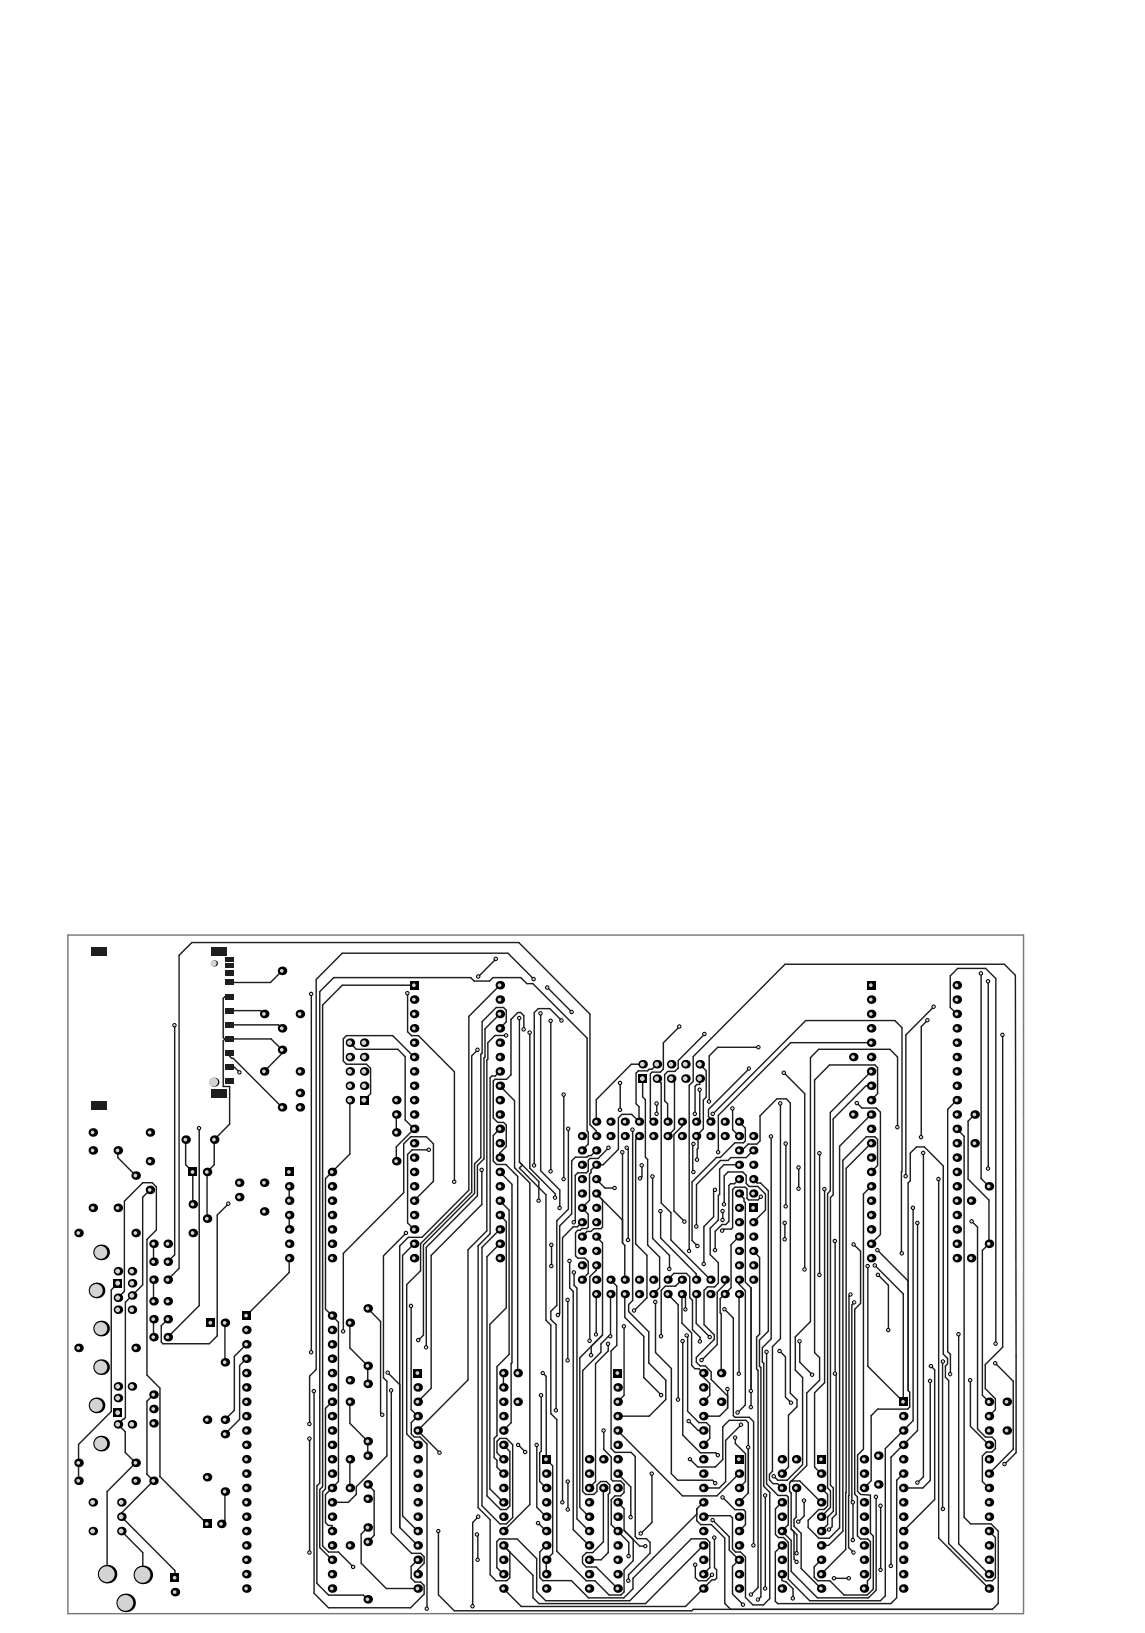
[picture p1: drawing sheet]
<svg xmlns="http://www.w3.org/2000/svg" width="202mm" height="288mm" viewBox="0 0 202 288" stroke-linecap="round" stroke-linejoin="round" font-family="sans-serif">
<g fill="none" stroke="#1e1e1e" stroke-width=".25">
<path d="M40.5 175.7h-.8l-.4 .3v6.9l.3 .2h8.2l1.9 2v.6l-3.1 3.2M40.5 178.2h5.5l.6 .5M49.7 171.1l-2 2.1h-7.2M54.9 175.2v63.2M71.8 175.1v6.8l.7 .7h1.2l6.4 6.3v19.4M73 173.7h-12.7l-3.4 3.5v84.9l-.5 .5v10.2l2.1 2.2M87.4 169l-3.1 3.2M88.1 178.7l-2.6 2.7v5l-.2 .1v17.8l-1.2 1.2v5.3l-9 9.1v17.6M88.1 173.7l-5.5 5.5v30.6l-8.2 8.3h-2.4l-1.6 1.5v49.7l3.2 3.1M91.5 179.5v25.3l3.5 3.5v3.4M94.1 172.6l-4.6-4.6h-29.2l-4.6 4.7v68.7l-1.1 1.2v8.4M95.3 178.6v27.8l3.4 3.4v3.1"/>
<path d="M96.5 174.1l4.3 4.3M97.1 180v26.5M99 179.9l-2.1-2.1h-2l-.7 .7v27M163.5 179.9l-1.1 1.1v19.5M164.6 177.5l-5 4.9v25M168.6 178.7l-1.1-1.1v-5.6l1.3-1.3h4.9l1.8 1.8v64.4M172.9 171.6v36.2l1.4 1.3M174.2 173v33M30.8 180.7v40.5l-1.2 1.2M35.1 198.9v31.2l-5.5 5.6M39.7 183.1l-.4 .4v8h1.2v6.7l-2.7 2.7v4.4l-1.3 1.3v8.2M40.5 185.7h.1"/>
<path d="M40.5 185.7v.5l.3 .4h.3l8.6 8.6M40.5 188.1h.8l.9 .9M40.5 180.7h8.6l.6 .6M61.7 193.9v9.5l-4.3 4.4v23l2.2 2.3v28.1l-2.2 2.3v4.9l.5 .5h.6v1M61.7 183.8l1.1 1.2h7.3l1.3 1.3v11.1l1.6 1.6-3.2 3.2v2.5M69.8 196.5v3.1M73 186.3l-3.8-3.7h-8.1l-.6 .5v3.9l.6 .6h3.5l.7 .7v4.5l-1.1 1.1M84.2 185.1l-1.1 1v24.1l-9 9v4.8l-2.4 2.4v26.4l1.9 1.9M88.1 181.3l1.1-1.2v-2l-.5-.5h-1.2l-2.5 2.5v5.5l-.3 .3v18.2l-1.1 1.1v5.2l-9 9v16l-.9 .8M88.1 188.9l-.8 .8h-.6l-.3 .3v27.5l-2.1 2.1v46.2l2.1 2.1v9.7l1 1.1h1.9l.6-.6v-4.5M88.1 199l-1.2 1.2v4.5l.6 .6h1.6l2.1 2.1v34.6M88.1 191.4l2.6 2.6v11.8l2.7 2.7v56.7l-4.7 4.7"/>
<path d="M89.2 182.5h-2l-1.2 1.3v2.9l-.2 .2v30.1l-3.3 3.3v23l-8.9 8.9 3.9 3.9M92.3 181.5v-2.5l-.5-.5h-.5l-1.2 1.2v9.8l-.8 .8h-2.1l-.3 .3v6.5l.8 .8h1l.5 .4v3.8l-1.1 1.2v.8M93.4 182v23.9l4.5 4.5v.7M99.4 193v14.9M100.2 199v14.2l-2.1 2v14.9l-1 1.1v1.4l.9 .9v15.1M109.3 190.9v4.8M111.5 199.1v30.2l-.7 .7v1.2l3.5 3.6v5.5l3 3v3.4l-2.9 2.9h-5.5M113.3 187.6h-2l-6.2 6.3v3.8M113.3 190.1v3.3l.4 .5v10.1l.4 .4v15.1l2.2 2.1v5.4l-1.2 1.1M115.7 194.5v1.9M115.8 187.6l-.9 .9h-.5l-.3 .3h-1.6l-.4 .4v5.4l.5 .5v2.6l-1.3-1.3h-1.7l-.6 .7v5.5l-2.7 2.7h-1.2l-.9 .9v.5l-.3 .2v4.7l-1.3 1.3 1.1 1.1v2.3l-.3 .3h-.8l-.3 .3h-.5l-.4 .4v4.1l.4 .4h1.3l.6 .6v2.1l-1.1 1.1M115.8 190.1l.7 .8v21.2l1.7 1.7v4.8l7 7"/>
<path d="M118.3 190.1l.6 .6v8.3l-1.2 1.3M119.7 181l-2.8 2.8v4.7l-.5 .5h-1.5l-.3 .3v7.9l.5 .5M120.2 197.7v.9l-1.4 1.4v13.5l1.9 1.9M123.3 187.6l1.2 1.2v4.6l-.5 .5v5.1l-1.3 1.3 .3 .3-.1 3.8M123.3 192.1v5l-.6 .6M123.3 190.1v1.1h-.5l-.3 .3v4.9M124.2 182.3l-4.7 4.7v1.3l-.6 .6h-1.2l-.6 .5v4.7l.6 .5v3.1M125.6 196.4l16.4-16.5h15.7l1.3 1.3v25.3l-.1 .1v14.2l.1 .2M125.7 197.1l.1 .1M125.8 197.2l-.6 .5M129.1 195.4v3.7l1.1 1.2M130.2 197.7l1.2 1.2v2.2l-.4 .4h-1.5l-2.6 2.5h-.6l-4.3 4.4v10.3l.9 1"/>
<path d="M132 188.4l-7.1 7.2v1.2l.3 .3h.5M133.7 184.6h-7.2l-1.5 1.5v8.1M137.5 194.5v41.5l-1.4 1.4v22l-.5 .5v1l.7 .6h.7l.8 .8M138.2 189.1l3.6 3.7v31M151 194.5l.9 .8h2.5l.8 .8v21.5l-1.7 1.7M153.5 188.9l-7.2 7.2v13.8l-.5 .5v51.9l.6 .5v2.9l-1.7 1.7M153.5 193.9l1.2-1.1v-4.6l-.5-.5h-8l-2.6 2.7v48l.8 .9v4l-2.2 2.3v12.8l-3 3v1.5l.2 .3v6.3l.5 .5M153.5 196.5l-5.5 5.6v67.2l-1.8 1.9h-1.9l-1.9-1.9v-1.3l1.9-1.9h.9l.6-.6v-2.1l-1.1-1.1M153.5 191.4h-.9l-5.8 5.9v13.3l-.4 .5v50.7l.5 .5v4.1l-1.1 1v1.4l-1.1 1.1M153.5 183.8h-14.2l-12.7 12.8v6.5M158.2 198.7v-12.4l-1.4-1.3h-12.5l-1.5 1.4v46.6l-2.6 2.7v5.8l1.2 1.3v15.4l-2.7 2.7h-1.6l-.7-.6M168.6 193.9l-1.6 1.7v42.7l.5 .4v3.5"/>
<path d="M168.6 199l1.3 1.3v67.2l1.2 1.1h3.6l1.2 1.3v12.8l-1 1h-52.7l-.3 .3h-41.8l-2.8-2.9v-11.2M171.8 196.5l-1.2 1.1v10.3l3.7 3.7v7.7l-1.2 1.1v25.6l1.2 1.1M176.7 182.4v55.1l-3.1 3.1v4.2l1.8 1.8v1.9l-1.1 1.1M20.8 202.8v1.3l3.1 3.1M26.4 209.8l-1.3 1.3v15.4l-3 3.1v20.3l-1.3 1.2 1.3 1.3v3.6l1.8 1.9-5 5v14.6M27.1 219.3v3.1M32.7 200.9v4.4l1.3 1.3v5.7M40.3 212.2l-2 2v21.3l-1.4 1.4h-8.2l-.3-.3v-2.9l1.2-1.2M51 209.1v2.6M51 214.2v2.5M71.6 217.4l-4 4v21.5l.6 .6v13.2l-5.4 5.4v1.3l-1.4 1.4h-2.9M73 211.7l3.4-3.5v-6.6l-1.2-1.2h-2.8l-1.2 1.2v8.6l-10.7 10.8v13.7"/>
<path d="M73 219.3l-2.1 2v45.9l2.7 2.7M75.6 202.7h-3l-.8 .8v12.1l1.2 1.1M84.9 206.2v6.1l-8.9 9v23.4l-2.4 2.4M88.1 216.7l-3.2 3.2v45.5l3.2 3.2h1.1l1.2-1.1v-12.8l-1.2-1.1h-1.1l-.5 .5v2l1.1 1.1M88.1 206.6l2.1 2.2v31.4l-.1 .2v10.4l-1.4 1.4M88.1 219.3l-2.3 2.2v42.2l2.4 2.4h1l.7-.6v-9.6l-1.2-1.2M88.1 211.7l1.6 1.6v25.5l-2.1 2.1v12.2l-.5 .5v3.3l.5 .5v1.2l1.1 1.2M88.1 214.2l1.1 1.2v15.1l-2.9 3v29l2.4 2.3M92.1 205.4l-.6 .5 4.7 4.7v22.1l.9 .9v15.6l1 1v23.2l5.2 5.3h1.6l2.4 2.5h2.1l.6-.6v-3.8l1.6-1.7v-3.7M97.2 219.5v3.7M102.6 215.5l-.8 .8h-.8l-1.9 1.9v46.6M102.6 202.8l1.1-1.1v-2.1l-.2-.2v-16.4l-9.6-9.6h-1.1l-1-1.1h-4.9l-.6 .6h-2.7l-.6-.6h-24.2l-2.4 2.5v86.6l-.6 .5v17.2l2.1 2.1h6.2l.7 .7"/>
<path d="M105.1 218l1.1 1.1v16.2l-4 4.1v26.3l1.6 1.7M105.1 202.8l-.9 .9h-.5l-.2 .3h-2.1l-.7 .6v9.4l-2.1 2.1v15.4l-.2 .3M105.1 200.3v-.9l-1.1-1.2v-19.4l-12.6-12.6h-57.6l-2.2 2.2v55.2l-2 2M105.1 210.4l1.1 1.1M105.1 207.9l1.5 1.5h1.7M106.2 211.5v4.8l-.3 .3h-1.3l-.4 .5h-.7l-.9 .9M106.2 211.5l3.5 3.6M107.3 202.3l-1.9 1.9h-1.4l-.3 .3v1.9l-.3 .3h-1.6l-.4 .5v8.1l-.2 .2M109.7 203.1v16l.4 .4v6.1M110.5 202.3l.2 .3v16M112.6 200.3l-.6 .6v18.4l2 2v7.5l-2.2 2.2M113.1 205.4v2l-.3 .3"/>
<path d="M115 207.4v10.9l3 3v2.4M116.4 213.5v4.7l6.3 6.3v1.1M122.2 201.7l-.1 .1v4.7l.1 .1M126 209.8l-.2 .2v4.5l-1.7 1.7v6.6M127.4 213.5v1.6M127.6 212.3v-5l.7-.7h2.6l.6 .6v1.4l.5 .6h1.6l1.3 1.3v2.8l-2.1 2.2M130.2 205.3h-2.6l-.8 .8v4.4l-.2 .2v4.4l-1.4 1.4v4.7l1.4 1.4v3.6l-.7 .7h-1.2l-.6 .6v6l1.8 1.8v.8l-3.2 3.2v.8l.7 .7h.9l1 1v1.4l2.9 2.9M130.2 218l-1.4 1.4v7.6l-1.9 1.9v2.5l.2 .2v10.4M130.2 207.9l-.8 .8h-.6l-.3 .3v6.3l-.6 .6h-.6l-1.3 1.2v3.3M130.2 210.4l.9 .9v.5l.3 .2v14l1 1v21.1M130.2 202.8h.5l1.2-1.1h1.5l.5-.6v-4.4l3-3h1.7l.7 .7v51.2l1.2 1.2v1.2l-1.5 1.5v9.1l-1.2 1.2M132.8 202.8l-1.3 1.3h-2.7l-.5 .5h-1.3l-4.3 4.2v7.4"/>
<path d="M132.8 207.9l.6 .6h.6l1.4 1.4v24.8l-1.6 1.5v4.6l.3 .3v40.4l-.5 .5M134.1 211l-.5 .5h-1.7l-.2-.2v-1.7l-.4-.3h-1.8l-.4 .4v6.7l-.2 .3h-1.3l-.3 .3M135.9 200.3v35.7l-1.6 1.6v2.5l.3 .2v21.7l1.1 1.1v18.7l-1.2 1.1h-1.8l-1.3-1.3v-7.1l-.9-.9h-.9l-.5-.6v-5.4l-.4-.4h-4.6l-.1 .2M138.3 215.6v2.9M138.5 201.6v11.1M140.8 205.8v3.8M144.4 203.3v21.4M145.3 209.6v34.1l-1.7 1.8v13.1l1.1 1.2M147.2 218.8v23.3l.2 .2v24.6l-.7 .7v1.5l-.6 .5M150.5 219.4l1.2 1.2v9.2l-1.1 1v32.6l.5 .5v6.9l.6 .5h1.2l.5 .5v6.4l-.5 .5v.7l-.6 .6M153.5 201.5l-4.4 4.5-.1 67.1-4.3 4.4M153.5 209.1l-1.3 1.4v45l-1.1 1v6.4l.6 .5 1.7 .2v6.7l.5 .5v9.3l-1.1 1.1h-4.1l-2.4-2.5h-2.2l-.6-.7v-1.8l1.2-1.2"/>
<path d="M153.5 206.6l1.2-1.1v-4.6l-.5-.5h-1.5l-4.2 4.1v65.4l-2.5 2.5h-1.3M160.9 212.9v37.5l-4.9 5v25.9l-.8 .9h-12.5l-3.8-3.8v-6.5l-.8-.9h-.9l-.5-.5v-4.5l1.1-1.2M161.7 215.6v36.6l-4.7 4.7v19.2M162.7 203.3v57l-1 1.1M165.4 207.9v63.2l8.9 8.9M171.3 215.3l1 1v35.6l1.4 1.4h1.1l.6 .6v1.5l-.6 .6h-1l-.7 .7v4.5l1.2 1.1M20.8 226.2l-1.2 1.2v21.4l-5.8 5.8v6.4M20.8 228.8l1.1-1.2v-15.8l3.3-3.3h1.6l.8 .7v7.6l-1.7 1.7v23.9l2.3 2.3v15.6l8.3 8.3M27.1 225.6v3.8M27.1 232.5v3.2M39.6 233.2v6.9M43.4 239.5l-1.2 1.2v9.5l-2.6 2.6"/>
<path d="M43.4 237l-2.1 2.1v9.5l-1.7 1.7M51 221.8v2.5l-7.6 7.6M61.7 233.2v4.4l3.1 3.2v3.1M64.8 230.6l2.3 2.4v16.1l.3 .3M72.5 230.2v18.3l1.1 1.1-1.1 1.2v2l.5 .5h1l1.3 1.3v29M100.1 229.2v10.6M100.4 222.3v4.7l.6 .7v41.9l2.8 2.8M101.2 224.3v2.3l.5 .5v40.6l2.1 2.2M104.2 237.3v1.6M105.1 223.1v.8l-1.2 1.2v11.3M105.1 228.1v7.2M107.2 236.9v1.2l-2.2 2.3v20.8l-1.2 1.1"/>
<path d="M107.6 228.1v7.5h-.4l-1.3 1.3v1.5l-3.2 3.2v21.3l.5 .5h1.4l.6-.5v-1.1l.7-.6h1l.6 .6v1.4l-.3 .2v10.3l-1.3 1.3h-2.1M107.6 225.6l1.1 1.1v10.5l-1 1v17.1l.7 .7h2.8l.7 .8v14.1l.4 .3h1.6l.7 .7v1.9l-3.8 3.8v1.1M110 233.8v12.2l-1.1 1.1M110.1 228.1v4.1l3.4 3.4v7.2l3.1 3.1M115.5 229.5v8.9l2.8 2.8v18.6l1.1 1.1h6.2l.5 .6M117.7 225.6l1.1-1.1h2.2l.6 .6v3.7l.4 .4v5.2l1.4 1.3v.8M117.7 228.1l1.8 1.9v16.7M120.2 225.6l-1.2 1.1h-1.7l-.8 .8v8.1M120.3 236.4v16.6l3.1 3.1h2.7l.4 .4M120.8 230.9v-2.1l-.6-.7v5.1l1.7 1.8v5.7l.6 .6h.7l.8 .7v.8l1.1 1.1v2.1l-1.1 1.1M121.1 235.4l.1 .1v13.3l2 2h1.3l.6 .6v2.2l-1.1 1.1M121.5 220.5v-29.2l.7-.7v-4.3l16.1-16.3h38.7l1.9 1.9 .2 67.1v17.1l-2 2"/>
<path d="M122.7 228.1v5.2l2.4 2.4M127.7 230.8l1.5 1.5v17.3l.3 .2h2.6l.7 .8v21.8M127.7 225.6v.8l-1.3 1.4v9.2l-2.7 2.8M130.2 225.6v.8l1.2 1.1v20.2l-1.4 1.3M130.2 228.1v14.1M132.8 220.5l1.1 1.2v13.5l-.6 .5v5.6l.3 .3v38.3l-1.2 1.2M135.1 238.3v23.3l2 2h1.5l.3 .3v4.9l-1.1 1.1 1.6 1.6v5.5l4.7 4.7h8.9l1.4-1.4v-16.4M137.4 238.2l1 1v7.1l1 1M140.9 236.4v3.7l2.3 2.2M149.9 228.2l-.3 .3-.1 44.3 1 .9M150.6 229.6l-.5 .4v34.6l.2 .2v6.7M154.2 223.1l5 5v19l-6.3-6.2v-17.7"/>
<path d="M154.7 220.4l5.3 5.4M154.8 224.7l1.8 1.9v7.9M169 235.2v37l5.3 5.3M27.1 245.8l-1.2 1.2v12.9l1.2 1.1-5.7 5.7v.7l9.4 9.5v1.2M54.6 253.6v20.1M55.3 245.2v35.7l2.6 2.5h14.5l2.3-2.4v-1.5l-.6-.6h-1l-.6-.7v-2.1l1.1-1.1M58.5 247.1l-1.1 1.2v14.2l-.5 .5v9.5l1 1.1h1.7l2.7 2.6M61.7 247.1v3.8l3.1 3.2v2.5M61.7 257.2v5.1M68.4 242l2 2.1M69 245.1v25.1l3.5 3.6h1.6l.6 .6v1.2l-1.1 1.1v.8M88.7 242v2.6"/>
<path d="M91.3 254.7l1.3 1.3M94.6 254.7v11l1.7 1.7M95.4 246v9.8l-.3 .3v5.1l1.2 1.1M95.7 242l.5 .6 .1 14.6 1.1 1.2v15.4l-1.1 1.2v2.5M106.4 252.2v3.3l1.3 1.3v4l.3 .3h1.4l.6 .6v1.4l-.6 .6h-1l-.7 .7v4.4l3.1 3.1v2.4M108.9 259.8l2.3 2.3v5.4M108.9 252.2l11.4 11.5h6l3.9-3.9M114.9 259.8v8.6l-1.9 1.9M121.4 250.5l1.6 1.7h1M121.6 257.2l1.4 1.4h3.1l1.3-1.3v-5.8l1.1-1.1h3l.4 .4v12.4l-1.7 1.6M128.2 244.9v3.3l-1.4 1.4h-2.8M129.6 253.4v1.1l1.8 1.7v5l-1.2 1.1"/>
<path d="M130.6 251.2l-2.7 2.7v7.3l-1.2 1.1h-2.7M159.2 259.8l-1.2 1.1v20.7l-1 1.1h-20l-.4-.4v-8.7l1.2-1.2M163.9 243.4v17.6l-1.3 1.3h-3.4M164.1 240.8l.6 .7v22.8l-5.5 5.6M166.2 240l-.1 .1v25.8l.1 .1M171 243.3v8.1l3.3 3.3M175.4 240.3l3.2 3.2v12l-4.3 4.3M21.4 269.9l3.8 3.8v3.9M39.6 262.9v5.1l-.6 .6M64.8 269.3l-1.1 1.1v5.2l4.4 4.4h5.5M64.8 261.7l1.1 1.1v7.9l-1.1 1.1M84.1 270.5l.1 .1v4.4"/>
<path d="M84.3 267.4l-1 1v14.8M88.7 277.5l-1.1-1.1v-4.7l.4-.4h3.1l3.5 3.5v5.8l1.6 1.6h14.8l10.8-10.9h2.7l.6 .6v4.5l-1.1 1.1M88.7 272.4l1.2 1.2M94.9 268.5l1.4 1.4M100.1 261.2v4.9M106.3 262.3v9.5l-1.9 1.9h-1.1l-.6 .7v1.2l.6 .6h1.8l3.8 3.8M108.9 264.8l1.1 1.2v3.8l2.8 2.8h1M122.5 275.8v2.3l.6 .6h1.4l1-1.1M122.8 266.9l-11.3 11.3v1.9l-1.6 1.6h-6.2l-3-3.1h-5l-.6-.5v-4.5l1.2-1.2M124 264.8l-1.2 1.2v2.1l.7 .7h1.9l2.3 2.3v11.6l1.1 1M124 272.4l-10.2 10.3h-18.8l-1.1-1.1v-3.9l-4-4.1M125.6 268l2.9 2.9v2.3l1.7 1.8-1.1 1.1v4.9l1.9 1.9"/>
<path d="M125.9 271.1v5.3l.4 .3v1.5l-.3 .3h-.5l-4.7 4.7h-28.9l-3.2-3.2M127.4 264l2.1 2.1h1.6l.3 .4v2.3l-1.2 1.1M134.9 263.6v16.4M137.8 277.5v1.1l.8 .3 1.2 1.2v1.7M139.5 261.1h.1M139.5 261.1h1.4l3.8 3.7M139.9 270v4.8l.5 .5M139.9 270l.5 .5v3.3M140.3 262.3v5.2l-.4 .3v1.2l1.3 1.3v6.2l3.5 3.5M141.7 264.5v2.7l-1 1.1M147 278.2h2.6M152.3 262.3l1.2-1.3v-11.4l1.2-1.2h5.3l.3-.4v-2.6l-.3-.3v-36.6l.4-.4v-4.8l1.1-1.1h1.4l3.3 3.3v33.2l.8 .8v.9l-.4 .4v2l.6 .6v28.7l6.5 6.6h1.2l.5-.6v-7.1l-1.1-1.1"/>
<path d="M155.2 265.4v11.3"/>
</g>
<circle cx="77.2" cy="269.9" r=".38" fill="#000"/>
<circle cx="77.2" cy="269.9" r=".18" fill="#d2d2d2"/>
<circle cx="158.1" cy="198.7" r=".39" fill="#000"/>
<circle cx="158.1" cy="198.7" r=".19" fill="#d2d2d2"/>
<circle cx="136.3" cy="260.2" r=".39" fill="#000"/>
<circle cx="136.3" cy="260.2" r=".19" fill="#d2d2d2"/>
<circle cx="112.9" cy="270.3" r=".39" fill="#000"/>
<circle cx="112.9" cy="270.3" r=".19" fill="#d2d2d2"/>
<circle cx="114.9" cy="259.8" r=".39" fill="#000"/>
<circle cx="114.9" cy="259.8" r=".18" fill="#d2d2d2"/>
<circle cx="94.8" cy="268.5" r=".39" fill="#000"/>
<circle cx="94.8" cy="268.5" r=".19" fill="#d2d2d2"/>
<circle cx="167.4" cy="242.2" r=".39" fill="#000"/>
<circle cx="167.5" cy="242.2" r=".19" fill="#d2d2d2"/>
<circle cx="121" cy="235.4" r=".39" fill="#000"/>
<circle cx="121" cy="235.4" r=".19" fill="#d2d2d2"/>
<circle cx="95.3" cy="246" r=".39" fill="#000"/>
<circle cx="95.3" cy="246" r=".19" fill="#d2d2d2"/>
<circle cx="121.4" cy="250.5" r=".39" fill="#000"/>
<circle cx="121.4" cy="250.5" r=".19" fill="#d2d2d2"/>
<circle cx="111.5" cy="199.1" r=".39" fill="#000"/>
<circle cx="111.5" cy="199.1" r=".19" fill="#d2d2d2"/>
<circle cx="84.1" cy="185.1" r=".39" fill="#000"/>
<circle cx="84.1" cy="185.1" r=".19" fill="#d2d2d2"/>
<circle cx="89.2" cy="182.5" r=".39" fill="#000"/>
<circle cx="89.2" cy="182.5" r=".19" fill="#d2d2d2"/>
<circle cx="77.5" cy="256.1" r=".39" fill="#000"/>
<circle cx="77.5" cy="256.1" r=".19" fill="#d2d2d2"/>
<circle cx="129.6" cy="253.4" r=".39" fill="#000"/>
<circle cx="129.6" cy="253.4" r=".19" fill="#d2d2d2"/>
<circle cx="175.5" cy="236.9" r=".39" fill="#000"/>
<circle cx="175.5" cy="236.9" r=".19" fill="#d2d2d2"/>
<circle cx="131.8" cy="255.1" r=".39" fill="#000"/>
<circle cx="131.8" cy="255.1" r=".19" fill="#d2d2d2"/>
<circle cx="91.3" cy="254.7" r=".38" fill="#000"/>
<circle cx="91.3" cy="254.7" r=".18" fill="#d2d2d2"/>
<circle cx="92.6" cy="256" r=".39" fill="#000"/>
<circle cx="92.6" cy="256" r=".19" fill="#d2d2d2"/>
<circle cx="95.2" cy="178.6" r=".39" fill="#000"/>
<circle cx="95.2" cy="178.6" r=".19" fill="#d2d2d2"/>
<circle cx="98.6" cy="212.9" r=".39" fill="#000"/>
<circle cx="98.6" cy="212.9" r=".19" fill="#d2d2d2"/>
<circle cx="111.1" cy="267.5" r=".39" fill="#000"/>
<circle cx="111.1" cy="267.5" r=".19" fill="#d2d2d2"/>
<circle cx="100.1" cy="261.2" r=".39" fill="#000"/>
<circle cx="100.1" cy="261.2" r=".18" fill="#d2d2d2"/>
<circle cx="100.1" cy="266.1" r=".39" fill="#000"/>
<circle cx="100.1" cy="266.1" r=".19" fill="#d2d2d2"/>
<circle cx="94.9" cy="211.7" r=".39" fill="#000"/>
<circle cx="94.9" cy="211.7" r=".18" fill="#d2d2d2"/>
<circle cx="91.5" cy="179.5" r=".39" fill="#000"/>
<circle cx="91.5" cy="179.5" r=".19" fill="#d2d2d2"/>
<circle cx="75.2" cy="283.6" r=".39" fill="#000"/>
<circle cx="75.2" cy="283.6" r=".18" fill="#d2d2d2"/>
<circle cx="130.9" cy="282.9" r=".39" fill="#000"/>
<circle cx="130.9" cy="282.9" r=".19" fill="#d2d2d2"/>
<circle cx="94.1" cy="205.4" r=".39" fill="#000"/>
<circle cx="94.1" cy="205.4" r=".19" fill="#d2d2d2"/>
<circle cx="98.9" cy="179.9" r=".39" fill="#000"/>
<circle cx="98.9" cy="179.9" r=".19" fill="#d2d2d2"/>
<circle cx="106.4" cy="252.2" r=".39" fill="#000"/>
<circle cx="106.4" cy="252.2" r=".18" fill="#d2d2d2"/>
<circle cx="125.5" cy="277.6" r=".39" fill="#000"/>
<circle cx="125.5" cy="277.6" r=".19" fill="#d2d2d2"/>
<circle cx="122.5" cy="275.8" r=".39" fill="#000"/>
<circle cx="122.5" cy="275.8" r=".19" fill="#d2d2d2"/>
<circle cx="110.8" cy="274.3" r=".39" fill="#000"/>
<circle cx="110.8" cy="274.3" r=".19" fill="#d2d2d2"/>
<circle cx="119.7" cy="181" r=".39" fill="#000"/>
<circle cx="119.7" cy="181" r=".19" fill="#d2d2d2"/>
<circle cx="92.3" cy="181.5" r=".39" fill="#000"/>
<circle cx="92.3" cy="181.5" r=".19" fill="#d2d2d2"/>
<circle cx="126.6" cy="203.1" r=".39" fill="#000"/>
<circle cx="126.6" cy="203.1" r=".19" fill="#d2d2d2"/>
<circle cx="122.7" cy="216.2" r=".39" fill="#000"/>
<circle cx="122.7" cy="216.2" r=".19" fill="#d2d2d2"/>
<circle cx="126" cy="220.4" r=".39" fill="#000"/>
<circle cx="126" cy="220.4" r=".19" fill="#d2d2d2"/>
<circle cx="110.7" cy="218.6" r=".39" fill="#000"/>
<circle cx="110.7" cy="218.6" r=".19" fill="#d2d2d2"/>
<circle cx="110.4" cy="202.3" r=".39" fill="#000"/>
<circle cx="110.4" cy="202.3" r=".19" fill="#d2d2d2"/>
<circle cx="107.2" cy="202.3" r=".39" fill="#000"/>
<circle cx="107.2" cy="202.3" r=".19" fill="#d2d2d2"/>
<circle cx="101.1" cy="215.5" r=".39" fill="#000"/>
<circle cx="101.1" cy="215.5" r=".19" fill="#d2d2d2"/>
<circle cx="97.2" cy="219.4" r=".39" fill="#000"/>
<circle cx="97.2" cy="219.4" r=".19" fill="#d2d2d2"/>
<circle cx="97.2" cy="223.2" r=".39" fill="#000"/>
<circle cx="97.2" cy="223.2" r=".19" fill="#d2d2d2"/>
<circle cx="132.3" cy="281.1" r=".38" fill="#000"/>
<circle cx="132.3" cy="281.1" r=".18" fill="#d2d2d2"/>
<circle cx="35.1" cy="198.9" r=".39" fill="#000"/>
<circle cx="35.1" cy="198.9" r=".19" fill="#d2d2d2"/>
<circle cx="111.7" cy="231" r=".39" fill="#000"/>
<circle cx="111.7" cy="231" r=".19" fill="#d2d2d2"/>
<circle cx="109.3" cy="195.6" r=".39" fill="#000"/>
<circle cx="109.3" cy="195.6" r=".19" fill="#d2d2d2"/>
<circle cx="109.3" cy="190.9" r=".39" fill="#000"/>
<circle cx="109.3" cy="190.9" r=".19" fill="#d2d2d2"/>
<circle cx="30.7" cy="180.7" r=".39" fill="#000"/>
<circle cx="30.7" cy="180.7" r=".19" fill="#d2d2d2"/>
<circle cx="40.2" cy="212.2" r=".39" fill="#000"/>
<circle cx="40.2" cy="212.2" r=".19" fill="#d2d2d2"/>
<circle cx="127.6" cy="212.3" r=".39" fill="#000"/>
<circle cx="127.6" cy="212.3" r=".19" fill="#d2d2d2"/>
<circle cx="68.3" cy="242" r=".39" fill="#000"/>
<circle cx="68.3" cy="242" r=".19" fill="#d2d2d2"/>
<circle cx="54.8" cy="175.2" r=".39" fill="#000"/>
<circle cx="54.8" cy="175.2" r=".19" fill="#d2d2d2"/>
<circle cx="54.8" cy="238.4" r=".39" fill="#000"/>
<circle cx="54.8" cy="238.4" r=".19" fill="#d2d2d2"/>
<circle cx="55.3" cy="245.2" r=".39" fill="#000"/>
<circle cx="55.3" cy="245.2" r=".19" fill="#d2d2d2"/>
<circle cx="75.1" cy="237.5" r=".39" fill="#000"/>
<circle cx="75.1" cy="237.5" r=".19" fill="#d2d2d2"/>
<circle cx="96.4" cy="174.1" r=".39" fill="#000"/>
<circle cx="96.4" cy="174.1" r=".19" fill="#d2d2d2"/>
<circle cx="100.7" cy="178.4" r=".39" fill="#000"/>
<circle cx="100.7" cy="178.4" r=".19" fill="#d2d2d2"/>
<circle cx="163.4" cy="179.8" r=".39" fill="#000"/>
<circle cx="163.4" cy="179.8" r=".19" fill="#d2d2d2"/>
<circle cx="162.3" cy="200.5" r=".39" fill="#000"/>
<circle cx="162.3" cy="200.5" r=".19" fill="#d2d2d2"/>
<circle cx="68.9" cy="245.1" r=".39" fill="#000"/>
<circle cx="68.9" cy="245.1" r=".19" fill="#d2d2d2"/>
<circle cx="73.7" cy="236.2" r=".39" fill="#000"/>
<circle cx="73.7" cy="236.2" r=".19" fill="#d2d2d2"/>
<circle cx="62.2" cy="276.2" r=".39" fill="#000"/>
<circle cx="62.2" cy="276.2" r=".19" fill="#d2d2d2"/>
<circle cx="125.9" cy="271.1" r=".39" fill="#000"/>
<circle cx="125.9" cy="271.1" r=".19" fill="#d2d2d2"/>
<circle cx="54.5" cy="253.6" r=".39" fill="#000"/>
<circle cx="54.5" cy="253.6" r=".19" fill="#d2d2d2"/>
<circle cx="54.5" cy="273.7" r=".39" fill="#000"/>
<circle cx="54.5" cy="273.7" r=".19" fill="#d2d2d2"/>
<circle cx="94" cy="172.6" r=".39" fill="#000"/>
<circle cx="94" cy="172.6" r=".19" fill="#d2d2d2"/>
<circle cx="54.5" cy="251" r=".39" fill="#000"/>
<circle cx="54.5" cy="251" r=".19" fill="#d2d2d2"/>
<circle cx="140.4" cy="273.8" r=".39" fill="#000"/>
<circle cx="140.4" cy="273.8" r=".18" fill="#d2d2d2"/>
<circle cx="140.4" cy="275.3" r=".39" fill="#000"/>
<circle cx="140.4" cy="275.3" r=".18" fill="#d2d2d2"/>
<circle cx="145.3" cy="209.6" r=".39" fill="#000"/>
<circle cx="145.3" cy="209.6" r=".19" fill="#d2d2d2"/>
<circle cx="109.7" cy="203.1" r=".39" fill="#000"/>
<circle cx="109.7" cy="203.1" r=".19" fill="#d2d2d2"/>
<circle cx="122.8" cy="204.4" r=".39" fill="#000"/>
<circle cx="122.8" cy="204.4" r=".19" fill="#d2d2d2"/>
<circle cx="67.4" cy="249.4" r=".39" fill="#000"/>
<circle cx="67.4" cy="249.4" r=".19" fill="#d2d2d2"/>
<circle cx="132" cy="188.4" r=".38" fill="#000"/>
<circle cx="132" cy="188.4" r=".18" fill="#d2d2d2"/>
<circle cx="123.6" cy="239.8" r=".39" fill="#000"/>
<circle cx="123.6" cy="239.8" r=".19" fill="#d2d2d2"/>
<circle cx="135.9" cy="200.3" r=".39" fill="#000"/>
<circle cx="135.9" cy="200.3" r=".19" fill="#d2d2d2"/>
<circle cx="132.3" cy="245.2" r=".39" fill="#000"/>
<circle cx="132.3" cy="245.2" r=".19" fill="#d2d2d2"/>
<circle cx="84.9" cy="206.2" r=".39" fill="#000"/>
<circle cx="84.9" cy="206.2" r=".19" fill="#d2d2d2"/>
<circle cx="84.3" cy="267.4" r=".39" fill="#000"/>
<circle cx="84.3" cy="267.4" r=".19" fill="#d2d2d2"/>
<circle cx="83.3" cy="283.2" r=".39" fill="#000"/>
<circle cx="83.3" cy="283.2" r=".19" fill="#d2d2d2"/>
<circle cx="133.6" cy="282" r=".38" fill="#000"/>
<circle cx="133.6" cy="282" r=".19" fill="#d2d2d2"/>
<circle cx="172.9" cy="171.6" r=".39" fill="#000"/>
<circle cx="172.9" cy="171.6" r=".19" fill="#d2d2d2"/>
<circle cx="122.9" cy="219.6" r=".39" fill="#000"/>
<circle cx="122.9" cy="219.6" r=".19" fill="#d2d2d2"/>
<circle cx="126.5" cy="256.5" r=".39" fill="#000"/>
<circle cx="126.5" cy="256.5" r=".19" fill="#d2d2d2"/>
<circle cx="120.3" cy="236.4" r=".39" fill="#000"/>
<circle cx="120.3" cy="236.4" r=".19" fill="#d2d2d2"/>
<circle cx="107.5" cy="235.6" r=".38" fill="#000"/>
<circle cx="107.5" cy="235.6" r=".18" fill="#d2d2d2"/>
<circle cx="175.4" cy="240.3" r=".39" fill="#000"/>
<circle cx="175.4" cy="240.3" r=".19" fill="#d2d2d2"/>
<circle cx="143.1" cy="242.3" r=".39" fill="#000"/>
<circle cx="143.1" cy="242.3" r=".19" fill="#d2d2d2"/>
<circle cx="140.9" cy="236.4" r=".39" fill="#000"/>
<circle cx="140.9" cy="236.4" r=".19" fill="#d2d2d2"/>
<circle cx="103.9" cy="236.4" r=".39" fill="#000"/>
<circle cx="103.9" cy="236.4" r=".19" fill="#d2d2d2"/>
<circle cx="100.4" cy="222.3" r=".39" fill="#000"/>
<circle cx="100.4" cy="222.3" r=".19" fill="#d2d2d2"/>
<circle cx="177" cy="258.1" r=".39" fill="#000"/>
<circle cx="177" cy="258.1" r=".19" fill="#d2d2d2"/>
<circle cx="121.4" cy="220.5" r=".38" fill="#000"/>
<circle cx="121.4" cy="220.5" r=".18" fill="#d2d2d2"/>
<circle cx="152.9" cy="223.2" r=".39" fill="#000"/>
<circle cx="152.9" cy="223.2" r=".19" fill="#d2d2d2"/>
<circle cx="141.8" cy="223.8" r=".39" fill="#000"/>
<circle cx="141.8" cy="223.8" r=".19" fill="#d2d2d2"/>
<circle cx="138.1" cy="189.1" r=".39" fill="#000"/>
<circle cx="138.1" cy="189.1" r=".19" fill="#d2d2d2"/>
<circle cx="133.7" cy="184.6" r=".39" fill="#000"/>
<circle cx="133.7" cy="184.6" r=".19" fill="#d2d2d2"/>
<circle cx="124.9" cy="194.2" r=".39" fill="#000"/>
<circle cx="124.9" cy="194.2" r=".19" fill="#d2d2d2"/>
<circle cx="115.7" cy="194.5" r=".39" fill="#000"/>
<circle cx="115.7" cy="194.5" r=".19" fill="#d2d2d2"/>
<circle cx="115.7" cy="196.4" r=".39" fill="#000"/>
<circle cx="115.7" cy="196.4" r=".19" fill="#d2d2d2"/>
<circle cx="122.2" cy="201.6" r=".39" fill="#000"/>
<circle cx="122.2" cy="201.6" r=".19" fill="#d2d2d2"/>
<circle cx="122.2" cy="206.6" r=".39" fill="#000"/>
<circle cx="122.2" cy="206.6" r=".19" fill="#d2d2d2"/>
<circle cx="113.1" cy="205.4" r=".39" fill="#000"/>
<circle cx="113.1" cy="205.4" r=".19" fill="#d2d2d2"/>
<circle cx="112.8" cy="207.7" r=".39" fill="#000"/>
<circle cx="112.8" cy="207.7" r=".19" fill="#d2d2d2"/>
<circle cx="108.3" cy="209.4" r=".39" fill="#000"/>
<circle cx="108.3" cy="209.4" r=".19" fill="#d2d2d2"/>
<circle cx="107.2" cy="236.9" r=".39" fill="#000"/>
<circle cx="107.2" cy="236.9" r=".19" fill="#d2d2d2"/>
<circle cx="154.2" cy="223.1" r=".39" fill="#000"/>
<circle cx="154.2" cy="223.1" r=".19" fill="#d2d2d2"/>
<circle cx="99.3" cy="207.9" r=".39" fill="#000"/>
<circle cx="99.3" cy="207.9" r=".18" fill="#d2d2d2"/>
<circle cx="99.3" cy="193" r=".39" fill="#000"/>
<circle cx="99.3" cy="193" r=".19" fill="#d2d2d2"/>
<circle cx="137.5" cy="194.5" r=".39" fill="#000"/>
<circle cx="137.5" cy="194.5" r=".19" fill="#d2d2d2"/>
<circle cx="135.1" cy="238.3" r=".39" fill="#000"/>
<circle cx="135.1" cy="238.3" r=".19" fill="#d2d2d2"/>
<circle cx="100" cy="239.8" r=".39" fill="#000"/>
<circle cx="100" cy="239.8" r=".19" fill="#d2d2d2"/>
<circle cx="100" cy="229.1" r=".39" fill="#000"/>
<circle cx="100" cy="229.1" r=".19" fill="#d2d2d2"/>
<circle cx="146.1" cy="269.6" r=".39" fill="#000"/>
<circle cx="146.1" cy="269.6" r=".19" fill="#d2d2d2"/>
<circle cx="147.1" cy="242.1" r=".39" fill="#000"/>
<circle cx="147.1" cy="242.1" r=".19" fill="#d2d2d2"/>
<circle cx="163.9" cy="243.4" r=".39" fill="#000"/>
<circle cx="163.9" cy="243.4" r=".19" fill="#d2d2d2"/>
<circle cx="147.1" cy="218.8" r=".39" fill="#000"/>
<circle cx="147.1" cy="218.8" r=".19" fill="#d2d2d2"/>
<circle cx="110.7" cy="278.6" r=".39" fill="#000"/>
<circle cx="110.7" cy="278.6" r=".19" fill="#d2d2d2"/>
<circle cx="139.7" cy="281.8" r=".39" fill="#000"/>
<circle cx="139.7" cy="281.8" r=".19" fill="#d2d2d2"/>
<circle cx="115.5" cy="229.5" r=".39" fill="#000"/>
<circle cx="115.5" cy="229.5" r=".19" fill="#d2d2d2"/>
<circle cx="126.1" cy="261.5" r=".39" fill="#000"/>
<circle cx="126.1" cy="261.5" r=".19" fill="#d2d2d2"/>
<circle cx="134.8" cy="263.6" r=".39" fill="#000"/>
<circle cx="134.8" cy="263.6" r=".19" fill="#d2d2d2"/>
<circle cx="134.8" cy="280" r=".39" fill="#000"/>
<circle cx="134.8" cy="280" r=".19" fill="#d2d2d2"/>
<circle cx="130" cy="249" r=".39" fill="#000"/>
<circle cx="130" cy="249" r=".19" fill="#d2d2d2"/>
<circle cx="164.1" cy="240.8" r=".39" fill="#000"/>
<circle cx="164.1" cy="240.8" r=".19" fill="#d2d2d2"/>
<circle cx="95.6" cy="242" r=".38" fill="#000"/>
<circle cx="95.6" cy="242" r=".18" fill="#d2d2d2"/>
<circle cx="120.8" cy="230.8" r=".38" fill="#000"/>
<circle cx="120.8" cy="230.8" r=".18" fill="#d2d2d2"/>
<circle cx="129.1" cy="195.4" r=".39" fill="#000"/>
<circle cx="129.1" cy="195.4" r=".19" fill="#d2d2d2"/>
<circle cx="125.1" cy="235.7" r=".39" fill="#000"/>
<circle cx="125.1" cy="235.7" r=".19" fill="#d2d2d2"/>
<circle cx="149.9" cy="228.2" r=".38" fill="#000"/>
<circle cx="149.9" cy="228.2" r=".18" fill="#d2d2d2"/>
<circle cx="150.4" cy="273.7" r=".39" fill="#000"/>
<circle cx="150.4" cy="273.7" r=".19" fill="#d2d2d2"/>
<circle cx="155.2" cy="276.7" r=".39" fill="#000"/>
<circle cx="155.2" cy="276.7" r=".18" fill="#d2d2d2"/>
<circle cx="155.2" cy="265.4" r=".39" fill="#000"/>
<circle cx="155.2" cy="265.4" r=".19" fill="#d2d2d2"/>
<circle cx="161.7" cy="261.4" r=".39" fill="#000"/>
<circle cx="161.7" cy="261.4" r=".19" fill="#d2d2d2"/>
<circle cx="162.7" cy="203.2" r=".39" fill="#000"/>
<circle cx="162.7" cy="203.2" r=".19" fill="#d2d2d2"/>
<circle cx="140.7" cy="205.8" r=".39" fill="#000"/>
<circle cx="140.7" cy="205.8" r=".19" fill="#d2d2d2"/>
<circle cx="140.7" cy="209.5" r=".39" fill="#000"/>
<circle cx="140.7" cy="209.5" r=".19" fill="#d2d2d2"/>
<circle cx="134.1" cy="211" r=".39" fill="#000"/>
<circle cx="134.1" cy="211" r=".19" fill="#d2d2d2"/>
<circle cx="127.3" cy="216.9" r=".39" fill="#000"/>
<circle cx="127.3" cy="216.9" r=".19" fill="#d2d2d2"/>
<circle cx="127.3" cy="215.1" r=".39" fill="#000"/>
<circle cx="127.3" cy="215.1" r=".19" fill="#d2d2d2"/>
<circle cx="127.3" cy="213.5" r=".39" fill="#000"/>
<circle cx="127.3" cy="213.5" r=".19" fill="#d2d2d2"/>
<circle cx="116.4" cy="213.5" r=".39" fill="#000"/>
<circle cx="116.4" cy="213.5" r=".19" fill="#d2d2d2"/>
<circle cx="150.4" cy="219.4" r=".39" fill="#000"/>
<circle cx="150.4" cy="219.4" r=".18" fill="#d2d2d2"/>
<circle cx="165.4" cy="207.8" r=".39" fill="#000"/>
<circle cx="165.4" cy="207.8" r=".19" fill="#d2d2d2"/>
<circle cx="126" cy="209.7" r=".39" fill="#000"/>
<circle cx="126" cy="209.7" r=".19" fill="#d2d2d2"/>
<circle cx="124" cy="222.8" r=".39" fill="#000"/>
<circle cx="124" cy="222.8" r=".19" fill="#d2d2d2"/>
<circle cx="168.9" cy="235.2" r=".39" fill="#000"/>
<circle cx="168.9" cy="235.2" r=".19" fill="#d2d2d2"/>
<circle cx="156.5" cy="234.5" r=".39" fill="#000"/>
<circle cx="156.5" cy="234.5" r=".19" fill="#d2d2d2"/>
<circle cx="154.7" cy="224.7" r=".39" fill="#000"/>
<circle cx="154.7" cy="224.7" r=".19" fill="#d2d2d2"/>
<circle cx="144.4" cy="224.7" r=".39" fill="#000"/>
<circle cx="144.4" cy="224.7" r=".19" fill="#d2d2d2"/>
<circle cx="144.4" cy="203.3" r=".39" fill="#000"/>
<circle cx="144.4" cy="203.3" r=".19" fill="#d2d2d2"/>
<circle cx="115" cy="207.4" r=".39" fill="#000"/>
<circle cx="115" cy="207.4" r=".19" fill="#d2d2d2"/>
<circle cx="117.9" cy="223.7" r=".39" fill="#000"/>
<circle cx="117.9" cy="223.7" r=".19" fill="#d2d2d2"/>
<circle cx="166.2" cy="266" r=".39" fill="#000"/>
<circle cx="166.2" cy="266" r=".19" fill="#d2d2d2"/>
<circle cx="166.2" cy="240" r=".39" fill="#000"/>
<circle cx="166.2" cy="240" r=".19" fill="#d2d2d2"/>
<circle cx="119.5" cy="246.7" r=".39" fill="#000"/>
<circle cx="119.5" cy="246.7" r=".19" fill="#d2d2d2"/>
<circle cx="150.3" cy="264.8" r=".39" fill="#000"/>
<circle cx="150.3" cy="264.8" r=".19" fill="#d2d2d2"/>
<circle cx="150.5" cy="229.6" r=".38" fill="#000"/>
<circle cx="150.5" cy="229.6" r=".19" fill="#d2d2d2"/>
<circle cx="123.3" cy="236.5" r=".39" fill="#000"/>
<circle cx="123.3" cy="236.5" r=".19" fill="#d2d2d2"/>
<circle cx="150.3" cy="271.5" r=".39" fill="#000"/>
<circle cx="150.3" cy="271.5" r=".19" fill="#d2d2d2"/>
<circle cx="154.6" cy="220.4" r=".39" fill="#000"/>
<circle cx="154.6" cy="220.4" r=".19" fill="#d2d2d2"/>
<circle cx="116.5" cy="235.5" r=".39" fill="#000"/>
<circle cx="116.5" cy="235.5" r=".19" fill="#d2d2d2"/>
<circle cx="116.5" cy="245.9" r=".39" fill="#000"/>
<circle cx="116.5" cy="245.9" r=".19" fill="#d2d2d2"/>
<circle cx="97.8" cy="211.1" r=".39" fill="#000"/>
<circle cx="97.8" cy="211.1" r=".19" fill="#d2d2d2"/>
<circle cx="93.3" cy="182" r=".39" fill="#000"/>
<circle cx="93.3" cy="182" r=".19" fill="#d2d2d2"/>
<circle cx="176.7" cy="182.4" r=".39" fill="#000"/>
<circle cx="176.7" cy="182.4" r=".19" fill="#d2d2d2"/>
<circle cx="158.9" cy="220.9" r=".39" fill="#000"/>
<circle cx="158.9" cy="220.9" r=".19" fill="#d2d2d2"/>
<circle cx="125.6" cy="196.4" r=".39" fill="#000"/>
<circle cx="125.6" cy="196.4" r=".19" fill="#d2d2d2"/>
<circle cx="42.2" cy="189" r=".39" fill="#000"/>
<circle cx="42.2" cy="189" r=".19" fill="#d2d2d2"/>
<circle cx="128.2" cy="244.9" r=".39" fill="#000"/>
<circle cx="128.2" cy="244.9" r=".19" fill="#d2d2d2"/>
<circle cx="75.6" cy="202.7" r=".39" fill="#000"/>
<circle cx="75.6" cy="202.7" r=".19" fill="#d2d2d2"/>
<circle cx="127.7" cy="230.8" r=".39" fill="#000"/>
<circle cx="127.7" cy="230.8" r=".19" fill="#d2d2d2"/>
<circle cx="132.8" cy="272.4" r=".39" fill="#000"/>
<circle cx="132.8" cy="272.4" r=".19" fill="#d2d2d2"/>
<circle cx="171" cy="243.3" r=".39" fill="#000"/>
<circle cx="171" cy="243.3" r=".19" fill="#d2d2d2"/>
<circle cx="139.4" cy="247.3" r=".39" fill="#000"/>
<circle cx="139.4" cy="247.3" r=".19" fill="#d2d2d2"/>
<circle cx="137.4" cy="238.2" r=".39" fill="#000"/>
<circle cx="137.4" cy="238.2" r=".19" fill="#d2d2d2"/>
<circle cx="104.2" cy="238.9" r=".39" fill="#000"/>
<circle cx="104.2" cy="238.9" r=".19" fill="#d2d2d2"/>
<circle cx="100.1" cy="199" r=".39" fill="#000"/>
<circle cx="100.1" cy="199" r=".19" fill="#d2d2d2"/>
<circle cx="98" cy="248.6" r=".39" fill="#000"/>
<circle cx="98" cy="248.6" r=".19" fill="#d2d2d2"/>
<circle cx="138.5" cy="212.7" r=".39" fill="#000"/>
<circle cx="138.5" cy="212.7" r=".19" fill="#d2d2d2"/>
<circle cx="138.5" cy="201.6" r=".39" fill="#000"/>
<circle cx="138.5" cy="201.6" r=".19" fill="#d2d2d2"/>
<circle cx="140.7" cy="268.2" r=".39" fill="#000"/>
<circle cx="140.7" cy="268.2" r=".19" fill="#d2d2d2"/>
<circle cx="141.7" cy="264.5" r=".39" fill="#000"/>
<circle cx="141.7" cy="264.5" r=".19" fill="#d2d2d2"/>
<circle cx="127.3" cy="264" r=".39" fill="#000"/>
<circle cx="127.3" cy="264" r=".19" fill="#d2d2d2"/>
<circle cx="71.5" cy="217.3" r=".39" fill="#000"/>
<circle cx="71.5" cy="217.3" r=".19" fill="#d2d2d2"/>
<circle cx="84" cy="270.5" r=".39" fill="#000"/>
<circle cx="84" cy="270.5" r=".19" fill="#d2d2d2"/>
<circle cx="84.2" cy="275" r=".39" fill="#000"/>
<circle cx="84.2" cy="275" r=".18" fill="#d2d2d2"/>
<circle cx="132.3" cy="248.1" r=".39" fill="#000"/>
<circle cx="132.3" cy="248.1" r=".19" fill="#d2d2d2"/>
<circle cx="130.6" cy="251.1" r=".39" fill="#000"/>
<circle cx="130.6" cy="251.1" r=".19" fill="#d2d2d2"/>
<circle cx="121.6" cy="257.2" r=".38" fill="#000"/>
<circle cx="121.6" cy="257.2" r=".18" fill="#d2d2d2"/>
<circle cx="105" cy="235.2" r=".38" fill="#000"/>
<circle cx="105" cy="235.2" r=".18" fill="#d2d2d2"/>
<circle cx="171.2" cy="215.3" r=".39" fill="#000"/>
<circle cx="171.2" cy="215.3" r=".19" fill="#d2d2d2"/>
<circle cx="109.9" cy="233.8" r=".39" fill="#000"/>
<circle cx="109.9" cy="233.8" r=".19" fill="#d2d2d2"/>
<circle cx="138.3" cy="218.5" r=".39" fill="#000"/>
<circle cx="138.3" cy="218.5" r=".19" fill="#d2d2d2"/>
<circle cx="138.3" cy="215.6" r=".39" fill="#000"/>
<circle cx="138.3" cy="215.6" r=".19" fill="#d2d2d2"/>
<circle cx="161.7" cy="215.6" r=".39" fill="#000"/>
<circle cx="161.7" cy="215.6" r=".19" fill="#d2d2d2"/>
<circle cx="113.7" cy="272.6" r=".38" fill="#000"/>
<circle cx="113.7" cy="272.6" r=".18" fill="#d2d2d2"/>
<circle cx="147" cy="278.2" r=".39" fill="#000"/>
<circle cx="147" cy="278.2" r=".19" fill="#d2d2d2"/>
<circle cx="149.6" cy="278.2" r=".39" fill="#000"/>
<circle cx="149.6" cy="278.2" r=".19" fill="#d2d2d2"/>
<circle cx="157" cy="276" r=".39" fill="#000"/>
<circle cx="157" cy="276" r=".19" fill="#d2d2d2"/>
<circle cx="160.9" cy="212.9" r=".39" fill="#000"/>
<circle cx="160.9" cy="212.9" r=".19" fill="#d2d2d2"/>
<circle cx="120.6" cy="215.3" r=".39" fill="#000"/>
<circle cx="120.6" cy="215.3" r=".19" fill="#d2d2d2"/>
<circle cx="122.5" cy="196.4" r=".39" fill="#000"/>
<circle cx="122.5" cy="196.4" r=".19" fill="#d2d2d2"/>
<circle cx="151" cy="194.5" r=".39" fill="#000"/>
<circle cx="151" cy="194.5" r=".19" fill="#d2d2d2"/>
<circle cx="123.3" cy="192.1" r=".39" fill="#000"/>
<circle cx="123.3" cy="192.1" r=".18" fill="#d2d2d2"/>
<circle cx="84.3" cy="172.1" r=".39" fill="#000"/>
<circle cx="84.3" cy="172.1" r=".19" fill="#d2d2d2"/>
<circle cx="87.4" cy="169" r=".39" fill="#000"/>
<circle cx="87.4" cy="169" r=".19" fill="#d2d2d2"/>
<circle cx="164.5" cy="177.5" r=".39" fill="#000"/>
<circle cx="164.5" cy="177.5" r=".19" fill="#d2d2d2"/>
<circle cx="159.6" cy="207.3" r=".39" fill="#000"/>
<circle cx="159.6" cy="207.3" r=".19" fill="#d2d2d2"/>
<circle cx="97" cy="206.5" r=".39" fill="#000"/>
<circle cx="97" cy="206.5" r=".19" fill="#d2d2d2"/>
<circle cx="97" cy="179.9" r=".39" fill="#000"/>
<circle cx="97" cy="179.9" r=".19" fill="#d2d2d2"/>
<circle cx="99.1" cy="264.8" r=".39" fill="#000"/>
<circle cx="99.1" cy="264.8" r=".18" fill="#d2d2d2"/>
<circle cx="98.3" cy="231.8" r=".39" fill="#000"/>
<circle cx="98.3" cy="231.8" r=".19" fill="#d2d2d2"/>
<circle cx="154.4" cy="263.9" r=".39" fill="#000"/>
<circle cx="154.4" cy="263.9" r=".19" fill="#d2d2d2"/>
<circle cx="101.1" cy="224.3" r=".39" fill="#000"/>
<circle cx="101.1" cy="224.3" r=".19" fill="#d2d2d2"/>
<circle cx="174.1" cy="173" r=".39" fill="#000"/>
<circle cx="174.1" cy="173" r=".19" fill="#d2d2d2"/>
<circle cx="174.1" cy="206" r=".39" fill="#000"/>
<circle cx="174.1" cy="206" r=".19" fill="#d2d2d2"/>
<circle cx="130.2" cy="242.2" r=".38" fill="#000"/>
<circle cx="130.2" cy="242.2" r=".18" fill="#d2d2d2"/>
<circle cx="72.4" cy="230.2" r=".39" fill="#000"/>
<circle cx="72.4" cy="230.2" r=".19" fill="#d2d2d2"/>
<circle cx="125.6" cy="268" r=".39" fill="#000"/>
<circle cx="125.6" cy="268" r=".19" fill="#d2d2d2"/>
<circle cx="60.5" cy="234.7" r=".39" fill="#000"/>
<circle cx="60.5" cy="234.7" r=".19" fill="#d2d2d2"/>
<circle cx="80" cy="208.3" r=".39" fill="#000"/>
<circle cx="80" cy="208.3" r=".19" fill="#d2d2d2"/>
<circle cx="71.8" cy="175.1" r=".39" fill="#000"/>
<circle cx="71.8" cy="175.1" r=".19" fill="#d2d2d2"/>
<circle cx="124.1" cy="182.3" r=".39" fill="#000"/>
<circle cx="124.1" cy="182.3" r=".19" fill="#d2d2d2"/>
<circle cx="94.6" cy="254.7" r=".39" fill="#000"/>
<circle cx="94.6" cy="254.7" r=".19" fill="#d2d2d2"/>
<circle cx="64.2" cy="191.4" r=".76" fill="#000"/>
<circle cx="64.1" cy="191.4" r=".43" fill="#d2d2d2"/>
<circle cx="96.3" cy="272.4" r=".76" fill="#000"/>
<circle cx="96.2" cy="272.4" r=".33" fill="#d2d2d2"/>
<circle cx="96.3" cy="262.3" r=".76" fill="#000"/>
<circle cx="96.2" cy="262.3" r=".33" fill="#d2d2d2"/>
<circle cx="106.3" cy="262.3" r=".76" fill="#000"/>
<circle cx="106.3" cy="262.3" r=".33" fill="#d2d2d2"/>
<circle cx="144.7" cy="272.4" r=".76" fill="#000"/>
<circle cx="144.7" cy="272.4" r=".33" fill="#d2d2d2"/>
<circle cx="144.7" cy="262.3" r=".76" fill="#000"/>
<circle cx="144.7" cy="262.3" r=".33" fill="#d2d2d2"/>
<circle cx="13.8" cy="257.9" r=".76" fill="#000"/>
<circle cx="13.8" cy="257.9" r=".33" fill="#d2d2d2"/>
<circle cx="13.8" cy="237.6" r=".76" fill="#000"/>
<circle cx="13.8" cy="237.6" r=".33" fill="#d2d2d2"/>
<circle cx="13.8" cy="217.4" r=".76" fill="#000"/>
<circle cx="13.8" cy="217.4" r=".33" fill="#d2d2d2"/>
<circle cx="23.9" cy="257.9" r=".76" fill="#000"/>
<circle cx="23.9" cy="257.9" r=".33" fill="#d2d2d2"/>
<circle cx="23.9" cy="237.6" r=".76" fill="#000"/>
<circle cx="23.9" cy="237.6" r=".33" fill="#d2d2d2"/>
<circle cx="23.9" cy="217.4" r=".76" fill="#000"/>
<circle cx="23.9" cy="217.4" r=".33" fill="#d2d2d2"/>
<circle cx="23.9" cy="207.2" r=".76" fill="#000"/>
<circle cx="23.9" cy="207.2" r=".33" fill="#d2d2d2"/>
<circle cx="34" cy="217.4" r=".76" fill="#000"/>
<circle cx="33.9" cy="217.4" r=".33" fill="#d2d2d2"/>
<path d="M33.2 205.8h1.5v1.6h-1.5z" fill-rule="evenodd" fill="#000"/>
<circle cx="33.9" cy="206.6" r=".33" fill="#d2d2d2"/>
<circle cx="37.7" cy="169.8" r=".54" fill="#000"/>
<circle cx="37.7" cy="169.8" r=".54" fill="#d2d2d2"/>
<circle cx="64.2" cy="188.9" r=".76" fill="#000"/>
<circle cx="64.1" cy="188.9" r=".43" fill="#d2d2d2"/>
<path d="M63.4 193.2h1.5v1.5h-1.5z" fill-rule="evenodd" fill="#000"/>
<circle cx="64.1" cy="193.9" r=".43" fill="#d2d2d2"/>
<circle cx="64.2" cy="183.8" r=".76" fill="#000"/>
<circle cx="64.1" cy="183.8" r=".43" fill="#d2d2d2"/>
<circle cx="64.2" cy="186.3" r=".76" fill="#000"/>
<circle cx="64.1" cy="186.3" r=".43" fill="#d2d2d2"/>
<circle cx="96.3" cy="277.5" r=".76" fill="#000"/>
<circle cx="96.2" cy="277.5" r=".33" fill="#d2d2d2"/>
<circle cx="96.3" cy="280" r=".76" fill="#000"/>
<circle cx="96.2" cy="280" r=".33" fill="#d2d2d2"/>
<circle cx="96.3" cy="269.9" r=".76" fill="#000"/>
<circle cx="96.2" cy="269.9" r=".33" fill="#d2d2d2"/>
<circle cx="96.3" cy="275" r=".76" fill="#000"/>
<circle cx="96.2" cy="275" r=".33" fill="#d2d2d2"/>
<circle cx="96.3" cy="264.8" r=".76" fill="#000"/>
<circle cx="96.2" cy="264.8" r=".33" fill="#d2d2d2"/>
<circle cx="96.3" cy="267.4" r=".76" fill="#000"/>
<circle cx="96.2" cy="267.4" r=".33" fill="#d2d2d2"/>
<path d="M95.5 256.5h1.5v1.5h-1.5z" fill-rule="evenodd" fill="#000"/>
<circle cx="96.2" cy="257.2" r=".33" fill="#d2d2d2"/>
<circle cx="106.3" cy="257.2" r=".76" fill="#000"/>
<circle cx="106.3" cy="257.2" r=".33" fill="#d2d2d2"/>
<circle cx="144.7" cy="277.5" r=".76" fill="#000"/>
<circle cx="144.7" cy="277.5" r=".33" fill="#d2d2d2"/>
<circle cx="144.7" cy="280" r=".76" fill="#000"/>
<circle cx="144.7" cy="280" r=".33" fill="#d2d2d2"/>
<circle cx="144.7" cy="269.9" r=".76" fill="#000"/>
<circle cx="144.7" cy="269.9" r=".33" fill="#d2d2d2"/>
<circle cx="144.7" cy="275" r=".76" fill="#000"/>
<circle cx="144.7" cy="275" r=".33" fill="#d2d2d2"/>
<circle cx="144.7" cy="264.8" r=".76" fill="#000"/>
<circle cx="144.7" cy="264.8" r=".33" fill="#d2d2d2"/>
<circle cx="144.7" cy="267.4" r=".76" fill="#000"/>
<circle cx="144.7" cy="267.4" r=".33" fill="#d2d2d2"/>
<path d="M144 256.5h1.5v1.5h-1.5z" fill-rule="evenodd" fill="#000"/>
<circle cx="144.7" cy="257.2" r=".33" fill="#d2d2d2"/>
<circle cx="154.8" cy="261.7" r=".76" fill="#000"/>
<circle cx="154.7" cy="261.7" r=".33" fill="#d2d2d2"/>
<circle cx="154.8" cy="256.6" r=".76" fill="#000"/>
<circle cx="154.7" cy="256.6" r=".33" fill="#d2d2d2"/>
<circle cx="13.8" cy="261" r=".76" fill="#000"/>
<circle cx="13.8" cy="261" r=".33" fill="#d2d2d2"/>
<circle cx="23.9" cy="261" r=".76" fill="#000"/>
<circle cx="23.9" cy="261" r=".33" fill="#d2d2d2"/>
<circle cx="34" cy="212.3" r=".76" fill="#000"/>
<circle cx="33.9" cy="212.3" r=".33" fill="#d2d2d2"/>
<circle cx="96.3" cy="259.8" r=".76" fill="#000"/>
<circle cx="96.2" cy="259.8" r=".33" fill="#d2d2d2"/>
<circle cx="144.7" cy="259.8" r=".76" fill="#000"/>
<circle cx="144.7" cy="259.8" r=".33" fill="#d2d2d2"/>
<circle cx="16.4" cy="199.6" r=".76" fill="#000"/>
<circle cx="16.3" cy="199.6" r=".33" fill="#d2d2d2"/>
<circle cx="26.4" cy="209.8" r=".76" fill="#000"/>
<circle cx="26.4" cy="209.8" r=".33" fill="#d2d2d2"/>
<circle cx="26.4" cy="199.6" r=".76" fill="#000"/>
<circle cx="26.4" cy="199.6" r=".33" fill="#d2d2d2"/>
<circle cx="30.8" cy="280.7" r=".76" fill="#000"/>
<circle cx="30.8" cy="280.7" r=".33" fill="#d2d2d2"/>
<circle cx="39.6" cy="250.3" r=".76" fill="#000"/>
<circle cx="39.6" cy="250.3" r=".33" fill="#d2d2d2"/>
<circle cx="39.6" cy="240.1" r=".76" fill="#000"/>
<circle cx="39.6" cy="240.1" r=".33" fill="#d2d2d2"/>
<circle cx="51" cy="221.8" r=".76" fill="#000"/>
<circle cx="50.9" cy="221.8" r=".33" fill="#d2d2d2"/>
<circle cx="51" cy="211.7" r=".76" fill="#000"/>
<circle cx="50.9" cy="211.7" r=".33" fill="#d2d2d2"/>
<circle cx="49.7" cy="181.3" r=".76" fill="#000"/>
<circle cx="49.7" cy="181.3" r=".33" fill="#d2d2d2"/>
<circle cx="49.7" cy="171.1" r=".76" fill="#000"/>
<circle cx="49.7" cy="171.1" r=".33" fill="#d2d2d2"/>
<circle cx="58.5" cy="272.4" r=".76" fill="#000"/>
<circle cx="58.5" cy="272.4" r=".33" fill="#d2d2d2"/>
<circle cx="58.5" cy="262.3" r=".76" fill="#000"/>
<circle cx="58.5" cy="262.3" r=".33" fill="#d2d2d2"/>
<circle cx="58.5" cy="252.2" r=".76" fill="#000"/>
<circle cx="58.5" cy="252.2" r=".33" fill="#d2d2d2"/>
<circle cx="58.5" cy="242" r=".76" fill="#000"/>
<circle cx="58.5" cy="242" r=".33" fill="#d2d2d2"/>
<circle cx="58.5" cy="231.9" r=".76" fill="#000"/>
<circle cx="58.5" cy="231.9" r=".33" fill="#d2d2d2"/>
<circle cx="58.5" cy="221.8" r=".76" fill="#000"/>
<circle cx="58.5" cy="221.8" r=".33" fill="#d2d2d2"/>
<circle cx="58.5" cy="211.7" r=".76" fill="#000"/>
<circle cx="58.5" cy="211.7" r=".33" fill="#d2d2d2"/>
<circle cx="61.7" cy="272.4" r=".76" fill="#000"/>
<circle cx="61.6" cy="272.4" r=".33" fill="#d2d2d2"/>
<circle cx="61.7" cy="262.3" r=".76" fill="#000"/>
<circle cx="61.6" cy="262.3" r=".33" fill="#d2d2d2"/>
<circle cx="61.7" cy="191.4" r=".76" fill="#000"/>
<circle cx="61.6" cy="191.4" r=".43" fill="#d2d2d2"/>
<circle cx="73.6" cy="272.4" r=".76" fill="#000"/>
<circle cx="73.6" cy="272.4" r=".33" fill="#d2d2d2"/>
<circle cx="73.6" cy="262.3" r=".76" fill="#000"/>
<circle cx="73.6" cy="262.3" r=".33" fill="#d2d2d2"/>
<circle cx="73.6" cy="252.2" r=".76" fill="#000"/>
<circle cx="73.6" cy="252.2" r=".33" fill="#d2d2d2"/>
<path d="M72.9 241.3h1.5v1.5h-1.5z" fill-rule="evenodd" fill="#000"/>
<circle cx="73.6" cy="242" r=".33" fill="#d2d2d2"/>
<circle cx="73" cy="221.8" r=".76" fill="#000"/>
<circle cx="72.9" cy="221.8" r=".33" fill="#d2d2d2"/>
<circle cx="73" cy="211.7" r=".76" fill="#000"/>
<circle cx="72.9" cy="211.7" r=".33" fill="#d2d2d2"/>
<circle cx="73" cy="201.5" r=".76" fill="#000"/>
<circle cx="72.9" cy="201.5" r=".33" fill="#d2d2d2"/>
<circle cx="69.8" cy="199.6" r=".76" fill="#000"/>
<circle cx="69.8" cy="199.6" r=".33" fill="#d2d2d2"/>
<circle cx="73" cy="191.4" r=".76" fill="#000"/>
<circle cx="72.9" cy="191.4" r=".33" fill="#d2d2d2"/>
<circle cx="73" cy="181.3" r=".76" fill="#000"/>
<circle cx="72.9" cy="181.3" r=".33" fill="#d2d2d2"/>
<circle cx="88.7" cy="272.4" r=".76" fill="#000"/>
<circle cx="88.7" cy="272.4" r=".33" fill="#d2d2d2"/>
<circle cx="88.7" cy="262.3" r=".76" fill="#000"/>
<circle cx="88.7" cy="262.3" r=".33" fill="#d2d2d2"/>
<circle cx="88.7" cy="252.2" r=".76" fill="#000"/>
<circle cx="88.7" cy="252.2" r=".33" fill="#d2d2d2"/>
<circle cx="88.7" cy="242" r=".76" fill="#000"/>
<circle cx="88.7" cy="242" r=".33" fill="#d2d2d2"/>
<circle cx="91.2" cy="242" r=".76" fill="#000"/>
<circle cx="91.2" cy="242" r=".33" fill="#d2d2d2"/>
<circle cx="88.1" cy="221.8" r=".76" fill="#000"/>
<circle cx="88" cy="221.8" r=".33" fill="#d2d2d2"/>
<circle cx="88.1" cy="211.7" r=".76" fill="#000"/>
<circle cx="88" cy="211.7" r=".33" fill="#d2d2d2"/>
<circle cx="88.1" cy="201.5" r=".76" fill="#000"/>
<circle cx="88" cy="201.5" r=".33" fill="#d2d2d2"/>
<circle cx="88.1" cy="191.4" r=".76" fill="#000"/>
<circle cx="88" cy="191.4" r=".33" fill="#d2d2d2"/>
<circle cx="88.1" cy="181.3" r=".76" fill="#000"/>
<circle cx="88" cy="181.3" r=".33" fill="#d2d2d2"/>
<circle cx="103.8" cy="272.4" r=".76" fill="#000"/>
<circle cx="103.8" cy="272.4" r=".33" fill="#d2d2d2"/>
<circle cx="103.8" cy="262.3" r=".76" fill="#000"/>
<circle cx="103.8" cy="262.3" r=".33" fill="#d2d2d2"/>
<circle cx="105.1" cy="228.1" r=".73" fill="#000"/>
<circle cx="105" cy="228.1" r=".33" fill="#d2d2d2"/>
<circle cx="105.1" cy="218" r=".73" fill="#000"/>
<circle cx="105" cy="218" r=".33" fill="#d2d2d2"/>
<circle cx="102.6" cy="218" r=".73" fill="#000"/>
<circle cx="102.5" cy="218" r=".33" fill="#d2d2d2"/>
<circle cx="105.1" cy="207.9" r=".73" fill="#000"/>
<circle cx="105" cy="207.9" r=".33" fill="#d2d2d2"/>
<circle cx="102.6" cy="207.9" r=".73" fill="#000"/>
<circle cx="102.5" cy="207.9" r=".33" fill="#d2d2d2"/>
<circle cx="105.1" cy="197.7" r=".73" fill="#000"/>
<circle cx="105" cy="197.7" r=".33" fill="#d2d2d2"/>
<circle cx="115.1" cy="228.1" r=".73" fill="#000"/>
<circle cx="115.1" cy="228.1" r=".33" fill="#d2d2d2"/>
<circle cx="112.6" cy="228.1" r=".73" fill="#000"/>
<circle cx="112.6" cy="228.1" r=".33" fill="#d2d2d2"/>
<circle cx="110.1" cy="228.1" r=".73" fill="#000"/>
<circle cx="110.1" cy="228.1" r=".33" fill="#d2d2d2"/>
<circle cx="110.1" cy="197.7" r=".73" fill="#000"/>
<circle cx="110.1" cy="197.7" r=".33" fill="#d2d2d2"/>
<circle cx="112.6" cy="197.7" r=".73" fill="#000"/>
<circle cx="112.6" cy="197.7" r=".33" fill="#d2d2d2"/>
<circle cx="115.1" cy="197.7" r=".73" fill="#000"/>
<circle cx="115.1" cy="197.7" r=".33" fill="#d2d2d2"/>
<circle cx="122.7" cy="228.1" r=".73" fill="#000"/>
<circle cx="122.6" cy="228.1" r=".33" fill="#d2d2d2"/>
<circle cx="120.2" cy="228.1" r=".73" fill="#000"/>
<circle cx="120.1" cy="228.1" r=".33" fill="#d2d2d2"/>
<circle cx="117.7" cy="228.1" r=".73" fill="#000"/>
<circle cx="117.6" cy="228.1" r=".33" fill="#d2d2d2"/>
<circle cx="117.7" cy="197.7" r=".73" fill="#000"/>
<circle cx="117.6" cy="197.7" r=".33" fill="#d2d2d2"/>
<circle cx="120.2" cy="197.7" r=".73" fill="#000"/>
<circle cx="120.1" cy="197.7" r=".33" fill="#d2d2d2"/>
<circle cx="122.7" cy="197.7" r=".73" fill="#000"/>
<circle cx="122.6" cy="197.7" r=".33" fill="#d2d2d2"/>
<circle cx="130.2" cy="272.4" r=".76" fill="#000"/>
<circle cx="130.2" cy="272.4" r=".33" fill="#d2d2d2"/>
<circle cx="130.2" cy="262.3" r=".76" fill="#000"/>
<circle cx="130.2" cy="262.3" r=".33" fill="#d2d2d2"/>
<circle cx="127.1" cy="242" r=".76" fill="#000"/>
<circle cx="127" cy="242" r=".33" fill="#d2d2d2"/>
<circle cx="130.2" cy="228.1" r=".73" fill="#000"/>
<circle cx="130.2" cy="228.1" r=".33" fill="#d2d2d2"/>
<circle cx="127.7" cy="228.1" r=".73" fill="#000"/>
<circle cx="127.7" cy="228.1" r=".33" fill="#d2d2d2"/>
<circle cx="130.2" cy="218" r=".73" fill="#000"/>
<circle cx="130.2" cy="218" r=".33" fill="#d2d2d2"/>
<circle cx="130.2" cy="207.9" r=".73" fill="#000"/>
<circle cx="130.2" cy="207.9" r=".33" fill="#d2d2d2"/>
<circle cx="127.7" cy="197.7" r=".73" fill="#000"/>
<circle cx="127.7" cy="197.7" r=".33" fill="#d2d2d2"/>
<circle cx="130.2" cy="197.7" r=".73" fill="#000"/>
<circle cx="130.2" cy="197.7" r=".33" fill="#d2d2d2"/>
<circle cx="137.8" cy="272.4" r=".76" fill="#000"/>
<circle cx="137.7" cy="272.4" r=".33" fill="#d2d2d2"/>
<circle cx="137.8" cy="262.3" r=".76" fill="#000"/>
<circle cx="137.7" cy="262.3" r=".33" fill="#d2d2d2"/>
<circle cx="152.3" cy="272.4" r=".76" fill="#000"/>
<circle cx="152.2" cy="272.4" r=".33" fill="#d2d2d2"/>
<circle cx="152.3" cy="262.3" r=".76" fill="#000"/>
<circle cx="152.2" cy="262.3" r=".33" fill="#d2d2d2"/>
<circle cx="153.5" cy="221.8" r=".76" fill="#000"/>
<circle cx="153.5" cy="221.8" r=".33" fill="#d2d2d2"/>
<circle cx="153.5" cy="211.7" r=".76" fill="#000"/>
<circle cx="153.5" cy="211.7" r=".33" fill="#d2d2d2"/>
<circle cx="153.5" cy="201.5" r=".76" fill="#000"/>
<circle cx="153.5" cy="201.5" r=".33" fill="#d2d2d2"/>
<circle cx="153.5" cy="191.4" r=".76" fill="#000"/>
<circle cx="153.5" cy="191.4" r=".33" fill="#d2d2d2"/>
<circle cx="153.5" cy="181.3" r=".76" fill="#000"/>
<circle cx="153.5" cy="181.3" r=".33" fill="#d2d2d2"/>
<circle cx="159.2" cy="272.4" r=".76" fill="#000"/>
<circle cx="159.1" cy="272.4" r=".33" fill="#d2d2d2"/>
<circle cx="159.2" cy="262.3" r=".76" fill="#000"/>
<circle cx="159.1" cy="262.3" r=".33" fill="#d2d2d2"/>
<circle cx="159.2" cy="252.2" r=".76" fill="#000"/>
<circle cx="159.1" cy="252.2" r=".33" fill="#d2d2d2"/>
<circle cx="168.6" cy="221.8" r=".76" fill="#000"/>
<circle cx="168.6" cy="221.8" r=".33" fill="#d2d2d2"/>
<circle cx="171.1" cy="221.8" r=".76" fill="#000"/>
<circle cx="171.1" cy="221.8" r=".33" fill="#d2d2d2"/>
<circle cx="168.6" cy="211.7" r=".76" fill="#000"/>
<circle cx="168.6" cy="211.7" r=".33" fill="#d2d2d2"/>
<circle cx="171.1" cy="211.7" r=".76" fill="#000"/>
<circle cx="171.1" cy="211.7" r=".33" fill="#d2d2d2"/>
<circle cx="168.6" cy="201.5" r=".76" fill="#000"/>
<circle cx="168.6" cy="201.5" r=".33" fill="#d2d2d2"/>
<circle cx="171.8" cy="201.5" r=".76" fill="#000"/>
<circle cx="171.7" cy="201.5" r=".33" fill="#d2d2d2"/>
<circle cx="168.6" cy="191.4" r=".76" fill="#000"/>
<circle cx="168.6" cy="191.4" r=".33" fill="#d2d2d2"/>
<circle cx="168.6" cy="181.3" r=".76" fill="#000"/>
<circle cx="168.6" cy="181.3" r=".33" fill="#d2d2d2"/>
<circle cx="174.3" cy="272.4" r=".76" fill="#000"/>
<circle cx="174.2" cy="272.4" r=".33" fill="#d2d2d2"/>
<circle cx="174.3" cy="262.3" r=".76" fill="#000"/>
<circle cx="174.2" cy="262.3" r=".33" fill="#d2d2d2"/>
<circle cx="174.3" cy="252.2" r=".76" fill="#000"/>
<circle cx="174.2" cy="252.2" r=".33" fill="#d2d2d2"/>
<circle cx="177.4" cy="252.2" r=".76" fill="#000"/>
<circle cx="177.4" cy="252.2" r=".33" fill="#d2d2d2"/>
<circle cx="16.4" cy="269.9" r=".76" fill="#000"/>
<circle cx="16.3" cy="269.9" r=".43" fill="#d2d2d2"/>
<circle cx="16.4" cy="264.8" r=".76" fill="#000"/>
<circle cx="16.3" cy="264.8" r=".43" fill="#d2d2d2"/>
<circle cx="17.8" cy="254.5" r="1.38" fill="#000"/>
<circle cx="17.8" cy="254.5" r="1.14" fill="#d2d2d2"/>
<circle cx="17" cy="247.7" r="1.38" fill="#000"/>
<circle cx="17" cy="247.7" r="1.14" fill="#d2d2d2"/>
<circle cx="17.8" cy="241" r="1.38" fill="#000"/>
<circle cx="17.8" cy="241" r="1.14" fill="#d2d2d2"/>
<circle cx="17.8" cy="234.2" r="1.38" fill="#000"/>
<circle cx="17.8" cy="234.2" r="1.14" fill="#d2d2d2"/>
<circle cx="16.4" cy="212.9" r=".76" fill="#000"/>
<circle cx="16.3" cy="212.9" r=".33" fill="#d2d2d2"/>
<circle cx="22.1" cy="282.6" r="1.64" fill="#000"/>
<circle cx="22.1" cy="282.6" r="1.39" fill="#d2d2d2"/>
<circle cx="21.4" cy="269.9" r=".76" fill="#000"/>
<circle cx="21.3" cy="269.9" r=".43" fill="#d2d2d2"/>
<circle cx="21.4" cy="264.8" r=".76" fill="#000"/>
<circle cx="21.3" cy="264.8" r=".43" fill="#d2d2d2"/>
<circle cx="21.4" cy="267.4" r=".76" fill="#000"/>
<circle cx="21.3" cy="267.4" r=".43" fill="#d2d2d2"/>
<circle cx="23.3" cy="251.1" r=".76" fill="#000"/>
<circle cx="23.2" cy="251.1" r=".43" fill="#d2d2d2"/>
<circle cx="20.8" cy="251.1" r=".76" fill="#000"/>
<circle cx="20.7" cy="251.1" r=".43" fill="#d2d2d2"/>
<circle cx="20.8" cy="246.5" r=".76" fill="#000"/>
<circle cx="20.7" cy="246.5" r=".43" fill="#d2d2d2"/>
<path d="M20 248.3h1.5v1.5h-1.5z" fill-rule="evenodd" fill="#000"/>
<circle cx="20.7" cy="249" r=".43" fill="#d2d2d2"/>
<circle cx="23.3" cy="230.9" r=".76" fill="#000"/>
<circle cx="23.2" cy="230.9" r=".43" fill="#d2d2d2"/>
<circle cx="20.8" cy="230.9" r=".76" fill="#000"/>
<circle cx="20.7" cy="230.9" r=".43" fill="#d2d2d2"/>
<circle cx="23.3" cy="224.1" r=".76" fill="#000"/>
<circle cx="23.2" cy="224.1" r=".43" fill="#d2d2d2"/>
<circle cx="23.3" cy="226.2" r=".76" fill="#000"/>
<circle cx="23.2" cy="226.2" r=".43" fill="#d2d2d2"/>
<circle cx="20.8" cy="224.1" r=".76" fill="#000"/>
<circle cx="20.7" cy="224.1" r=".43" fill="#d2d2d2"/>
<path d="M20 225.4h1.5v1.6h-1.5z" fill-rule="evenodd" fill="#000"/>
<circle cx="20.7" cy="226.2" r=".43" fill="#d2d2d2"/>
<circle cx="20.8" cy="212.9" r=".76" fill="#000"/>
<circle cx="20.7" cy="212.9" r=".33" fill="#d2d2d2"/>
<circle cx="26.4" cy="204.7" r=".76" fill="#000"/>
<circle cx="26.4" cy="204.7" r=".33" fill="#d2d2d2"/>
<path d="M30.1 277.4h1.5v1.5h-1.5z" fill-rule="evenodd" fill="#000"/>
<circle cx="30.8" cy="278.1" r=".33" fill="#d2d2d2"/>
<circle cx="29.6" cy="232.5" r=".76" fill="#000"/>
<circle cx="29.5" cy="232.5" r=".33" fill="#d2d2d2"/>
<circle cx="29.6" cy="229.4" r=".76" fill="#000"/>
<circle cx="29.5" cy="229.4" r=".33" fill="#d2d2d2"/>
<circle cx="29.6" cy="222.4" r=".76" fill="#000"/>
<circle cx="29.5" cy="222.4" r=".33" fill="#d2d2d2"/>
<circle cx="29.6" cy="225.6" r=".76" fill="#000"/>
<circle cx="29.5" cy="225.6" r=".33" fill="#d2d2d2"/>
<circle cx="32.7" cy="200.9" r=".76" fill="#000"/>
<circle cx="32.7" cy="200.9" r=".33" fill="#d2d2d2"/>
<circle cx="39.6" cy="262.9" r=".76" fill="#000"/>
<circle cx="39.6" cy="262.9" r=".33" fill="#d2d2d2"/>
<path d="M36.4 232.4h1.5v1.5h-1.5z" fill-rule="evenodd" fill="#000"/>
<circle cx="37.1" cy="233.2" r=".33" fill="#d2d2d2"/>
<circle cx="39.6" cy="233.2" r=".76" fill="#000"/>
<circle cx="39.6" cy="233.2" r=".33" fill="#d2d2d2"/>
<circle cx="42.2" cy="208.5" r=".76" fill="#000"/>
<circle cx="42.1" cy="208.5" r=".33" fill="#d2d2d2"/>
<circle cx="37.8" cy="200.9" r=".76" fill="#000"/>
<circle cx="37.7" cy="200.9" r=".33" fill="#d2d2d2"/>
<circle cx="37.7" cy="190.8" r=".79" fill="#000"/>
<circle cx="37.6" cy="190.7" r=".78" fill="#d2d2d2"/>
<circle cx="51" cy="216.7" r=".76" fill="#000"/>
<circle cx="50.9" cy="216.7" r=".33" fill="#d2d2d2"/>
<circle cx="51" cy="214.2" r=".76" fill="#000"/>
<circle cx="50.9" cy="214.2" r=".33" fill="#d2d2d2"/>
<circle cx="46.6" cy="213.6" r=".76" fill="#000"/>
<circle cx="46.5" cy="213.6" r=".33" fill="#d2d2d2"/>
<circle cx="51" cy="209.1" r=".76" fill="#000"/>
<circle cx="50.9" cy="209.1" r=".33" fill="#d2d2d2"/>
<path d="M50.2 205.8h1.5v1.6h-1.5z" fill-rule="evenodd" fill="#000"/>
<circle cx="50.9" cy="206.6" r=".33" fill="#d2d2d2"/>
<circle cx="46.6" cy="208.5" r=".76" fill="#000"/>
<circle cx="46.5" cy="208.5" r=".33" fill="#d2d2d2"/>
<circle cx="46.6" cy="188.9" r=".76" fill="#000"/>
<circle cx="46.5" cy="188.9" r=".33" fill="#d2d2d2"/>
<circle cx="49.7" cy="185.1" r=".76" fill="#000"/>
<circle cx="49.7" cy="185.1" r=".33" fill="#d2d2d2"/>
<circle cx="58.5" cy="277.5" r=".76" fill="#000"/>
<circle cx="58.5" cy="277.5" r=".33" fill="#d2d2d2"/>
<circle cx="58.5" cy="280" r=".76" fill="#000"/>
<circle cx="58.5" cy="280" r=".33" fill="#d2d2d2"/>
<circle cx="58.5" cy="269.9" r=".76" fill="#000"/>
<circle cx="58.5" cy="269.9" r=".33" fill="#d2d2d2"/>
<circle cx="58.5" cy="275" r=".76" fill="#000"/>
<circle cx="58.5" cy="275" r=".33" fill="#d2d2d2"/>
<circle cx="58.5" cy="264.8" r=".76" fill="#000"/>
<circle cx="58.5" cy="264.8" r=".33" fill="#d2d2d2"/>
<circle cx="58.5" cy="267.4" r=".76" fill="#000"/>
<circle cx="58.5" cy="267.4" r=".33" fill="#d2d2d2"/>
<circle cx="58.5" cy="254.7" r=".76" fill="#000"/>
<circle cx="58.5" cy="254.7" r=".33" fill="#d2d2d2"/>
<circle cx="58.5" cy="257.2" r=".76" fill="#000"/>
<circle cx="58.5" cy="257.2" r=".33" fill="#d2d2d2"/>
<circle cx="58.5" cy="247.1" r=".76" fill="#000"/>
<circle cx="58.5" cy="247.1" r=".33" fill="#d2d2d2"/>
<circle cx="58.5" cy="249.6" r=".76" fill="#000"/>
<circle cx="58.5" cy="249.6" r=".33" fill="#d2d2d2"/>
<circle cx="58.5" cy="237" r=".76" fill="#000"/>
<circle cx="58.5" cy="237" r=".33" fill="#d2d2d2"/>
<circle cx="58.5" cy="239.5" r=".76" fill="#000"/>
<circle cx="58.5" cy="239.5" r=".33" fill="#d2d2d2"/>
<circle cx="58.5" cy="234.4" r=".76" fill="#000"/>
<circle cx="58.5" cy="234.4" r=".33" fill="#d2d2d2"/>
<circle cx="58.5" cy="216.7" r=".76" fill="#000"/>
<circle cx="58.5" cy="216.7" r=".33" fill="#d2d2d2"/>
<circle cx="58.5" cy="214.2" r=".76" fill="#000"/>
<circle cx="58.5" cy="214.2" r=".33" fill="#d2d2d2"/>
<circle cx="58.5" cy="209.1" r=".76" fill="#000"/>
<circle cx="58.5" cy="209.1" r=".33" fill="#d2d2d2"/>
<circle cx="58.5" cy="206.6" r=".76" fill="#000"/>
<circle cx="58.5" cy="206.6" r=".33" fill="#d2d2d2"/>
<circle cx="64.8" cy="281.9" r=".76" fill="#000"/>
<circle cx="64.8" cy="281.9" r=".33" fill="#d2d2d2"/>
<circle cx="64.8" cy="271.8" r=".76" fill="#000"/>
<circle cx="64.8" cy="271.8" r=".33" fill="#d2d2d2"/>
<circle cx="64.8" cy="264.2" r=".76" fill="#000"/>
<circle cx="64.8" cy="264.2" r=".33" fill="#d2d2d2"/>
<circle cx="64.8" cy="261.7" r=".76" fill="#000"/>
<circle cx="64.8" cy="261.7" r=".33" fill="#d2d2d2"/>
<circle cx="64.8" cy="254.1" r=".76" fill="#000"/>
<circle cx="64.8" cy="254.1" r=".33" fill="#d2d2d2"/>
<circle cx="61.7" cy="257.2" r=".76" fill="#000"/>
<circle cx="61.6" cy="257.2" r=".33" fill="#d2d2d2"/>
<circle cx="64.8" cy="256.6" r=".76" fill="#000"/>
<circle cx="64.8" cy="256.6" r=".33" fill="#d2d2d2"/>
<circle cx="61.7" cy="247.1" r=".76" fill="#000"/>
<circle cx="61.6" cy="247.1" r=".33" fill="#d2d2d2"/>
<circle cx="64.8" cy="240.8" r=".76" fill="#000"/>
<circle cx="64.8" cy="240.8" r=".33" fill="#d2d2d2"/>
<circle cx="64.8" cy="230.6" r=".76" fill="#000"/>
<circle cx="64.8" cy="230.6" r=".33" fill="#d2d2d2"/>
<circle cx="61.7" cy="233.2" r=".76" fill="#000"/>
<circle cx="61.6" cy="233.2" r=".33" fill="#d2d2d2"/>
<circle cx="61.7" cy="188.9" r=".76" fill="#000"/>
<circle cx="61.6" cy="188.9" r=".43" fill="#d2d2d2"/>
<circle cx="61.7" cy="193.9" r=".76" fill="#000"/>
<circle cx="61.6" cy="193.9" r=".43" fill="#d2d2d2"/>
<circle cx="61.7" cy="183.8" r=".76" fill="#000"/>
<circle cx="61.6" cy="183.8" r=".43" fill="#d2d2d2"/>
<circle cx="61.7" cy="186.3" r=".76" fill="#000"/>
<circle cx="61.6" cy="186.3" r=".43" fill="#d2d2d2"/>
<circle cx="73.6" cy="277.5" r=".76" fill="#000"/>
<circle cx="73.6" cy="277.5" r=".33" fill="#d2d2d2"/>
<circle cx="73.6" cy="280" r=".76" fill="#000"/>
<circle cx="73.6" cy="280" r=".33" fill="#d2d2d2"/>
<circle cx="73.6" cy="269.9" r=".76" fill="#000"/>
<circle cx="73.6" cy="269.9" r=".33" fill="#d2d2d2"/>
<circle cx="73.6" cy="275" r=".76" fill="#000"/>
<circle cx="73.6" cy="275" r=".33" fill="#d2d2d2"/>
<circle cx="73.6" cy="264.8" r=".76" fill="#000"/>
<circle cx="73.6" cy="264.8" r=".33" fill="#d2d2d2"/>
<circle cx="73.6" cy="267.4" r=".76" fill="#000"/>
<circle cx="73.6" cy="267.4" r=".33" fill="#d2d2d2"/>
<circle cx="73.6" cy="254.7" r=".76" fill="#000"/>
<circle cx="73.6" cy="254.7" r=".33" fill="#d2d2d2"/>
<circle cx="73.6" cy="257.2" r=".76" fill="#000"/>
<circle cx="73.6" cy="257.2" r=".33" fill="#d2d2d2"/>
<circle cx="73.6" cy="247.1" r=".76" fill="#000"/>
<circle cx="73.6" cy="247.1" r=".33" fill="#d2d2d2"/>
<circle cx="73.6" cy="249.6" r=".76" fill="#000"/>
<circle cx="73.6" cy="249.6" r=".33" fill="#d2d2d2"/>
<circle cx="73" cy="214.2" r=".76" fill="#000"/>
<circle cx="72.9" cy="214.2" r=".33" fill="#d2d2d2"/>
<circle cx="73" cy="216.7" r=".76" fill="#000"/>
<circle cx="72.9" cy="216.7" r=".33" fill="#d2d2d2"/>
<circle cx="73" cy="206.6" r=".76" fill="#000"/>
<circle cx="72.9" cy="206.6" r=".33" fill="#d2d2d2"/>
<circle cx="73" cy="209.1" r=".76" fill="#000"/>
<circle cx="72.9" cy="209.1" r=".33" fill="#d2d2d2"/>
<circle cx="69.8" cy="204.7" r=".76" fill="#000"/>
<circle cx="69.8" cy="204.7" r=".33" fill="#d2d2d2"/>
<circle cx="73" cy="196.5" r=".76" fill="#000"/>
<circle cx="72.9" cy="196.5" r=".33" fill="#d2d2d2"/>
<circle cx="73" cy="199" r=".76" fill="#000"/>
<circle cx="72.9" cy="199" r=".33" fill="#d2d2d2"/>
<circle cx="69.8" cy="196.5" r=".76" fill="#000"/>
<circle cx="69.8" cy="196.5" r=".33" fill="#d2d2d2"/>
<circle cx="73" cy="188.9" r=".76" fill="#000"/>
<circle cx="72.9" cy="188.9" r=".33" fill="#d2d2d2"/>
<circle cx="73" cy="193.9" r=".76" fill="#000"/>
<circle cx="72.9" cy="193.9" r=".33" fill="#d2d2d2"/>
<circle cx="69.8" cy="193.9" r=".76" fill="#000"/>
<circle cx="69.8" cy="193.9" r=".33" fill="#d2d2d2"/>
<circle cx="73" cy="183.8" r=".76" fill="#000"/>
<circle cx="72.9" cy="183.8" r=".33" fill="#d2d2d2"/>
<circle cx="73" cy="186.3" r=".76" fill="#000"/>
<circle cx="72.9" cy="186.3" r=".33" fill="#d2d2d2"/>
<path d="M72.2 172.9h1.5v1.5h-1.5z" fill-rule="evenodd" fill="#000"/>
<circle cx="72.9" cy="173.7" r=".33" fill="#d2d2d2"/>
<circle cx="73" cy="176.2" r=".76" fill="#000"/>
<circle cx="72.9" cy="176.2" r=".33" fill="#d2d2d2"/>
<circle cx="88.7" cy="277.5" r=".76" fill="#000"/>
<circle cx="88.7" cy="277.5" r=".33" fill="#d2d2d2"/>
<circle cx="88.7" cy="280" r=".76" fill="#000"/>
<circle cx="88.7" cy="280" r=".33" fill="#d2d2d2"/>
<circle cx="88.7" cy="269.9" r=".76" fill="#000"/>
<circle cx="88.7" cy="269.9" r=".33" fill="#d2d2d2"/>
<circle cx="88.7" cy="275" r=".76" fill="#000"/>
<circle cx="88.7" cy="275" r=".33" fill="#d2d2d2"/>
<circle cx="88.7" cy="264.8" r=".76" fill="#000"/>
<circle cx="88.7" cy="264.8" r=".33" fill="#d2d2d2"/>
<circle cx="88.7" cy="267.4" r=".76" fill="#000"/>
<circle cx="88.7" cy="267.4" r=".33" fill="#d2d2d2"/>
<circle cx="88.7" cy="254.7" r=".76" fill="#000"/>
<circle cx="88.7" cy="254.7" r=".33" fill="#d2d2d2"/>
<circle cx="88.7" cy="257.2" r=".76" fill="#000"/>
<circle cx="88.7" cy="257.2" r=".33" fill="#d2d2d2"/>
<circle cx="88.7" cy="247.1" r=".76" fill="#000"/>
<circle cx="88.7" cy="247.1" r=".33" fill="#d2d2d2"/>
<circle cx="88.7" cy="249.6" r=".76" fill="#000"/>
<circle cx="88.7" cy="249.6" r=".33" fill="#d2d2d2"/>
<circle cx="91.2" cy="247.1" r=".76" fill="#000"/>
<circle cx="91.2" cy="247.1" r=".33" fill="#d2d2d2"/>
<circle cx="88.1" cy="214.2" r=".76" fill="#000"/>
<circle cx="88" cy="214.2" r=".33" fill="#d2d2d2"/>
<circle cx="88.1" cy="216.7" r=".76" fill="#000"/>
<circle cx="88" cy="216.7" r=".33" fill="#d2d2d2"/>
<circle cx="88.1" cy="206.6" r=".76" fill="#000"/>
<circle cx="88" cy="206.6" r=".33" fill="#d2d2d2"/>
<circle cx="88.1" cy="209.1" r=".76" fill="#000"/>
<circle cx="88" cy="209.1" r=".33" fill="#d2d2d2"/>
<circle cx="88.1" cy="196.5" r=".76" fill="#000"/>
<circle cx="88" cy="196.5" r=".33" fill="#d2d2d2"/>
<circle cx="88.1" cy="199" r=".76" fill="#000"/>
<circle cx="88" cy="199" r=".33" fill="#d2d2d2"/>
<circle cx="88.1" cy="188.9" r=".76" fill="#000"/>
<circle cx="88" cy="188.9" r=".33" fill="#d2d2d2"/>
<circle cx="88.1" cy="193.9" r=".76" fill="#000"/>
<circle cx="88" cy="193.9" r=".33" fill="#d2d2d2"/>
<circle cx="88.1" cy="183.8" r=".76" fill="#000"/>
<circle cx="88" cy="183.8" r=".33" fill="#d2d2d2"/>
<circle cx="88.1" cy="186.3" r=".76" fill="#000"/>
<circle cx="88" cy="186.3" r=".33" fill="#d2d2d2"/>
<circle cx="88.1" cy="173.7" r=".76" fill="#000"/>
<circle cx="88" cy="173.7" r=".33" fill="#d2d2d2"/>
<circle cx="88.1" cy="176.2" r=".76" fill="#000"/>
<circle cx="88" cy="176.2" r=".33" fill="#d2d2d2"/>
<circle cx="103.8" cy="277.5" r=".76" fill="#000"/>
<circle cx="103.8" cy="277.5" r=".33" fill="#d2d2d2"/>
<circle cx="103.8" cy="280" r=".76" fill="#000"/>
<circle cx="103.8" cy="280" r=".33" fill="#d2d2d2"/>
<circle cx="103.8" cy="269.9" r=".76" fill="#000"/>
<circle cx="103.8" cy="269.9" r=".33" fill="#d2d2d2"/>
<circle cx="103.8" cy="275" r=".76" fill="#000"/>
<circle cx="103.8" cy="275" r=".33" fill="#d2d2d2"/>
<circle cx="103.8" cy="264.8" r=".76" fill="#000"/>
<circle cx="103.8" cy="264.8" r=".33" fill="#d2d2d2"/>
<circle cx="103.8" cy="267.4" r=".76" fill="#000"/>
<circle cx="103.8" cy="267.4" r=".33" fill="#d2d2d2"/>
<circle cx="103.8" cy="257.2" r=".76" fill="#000"/>
<circle cx="103.8" cy="257.2" r=".33" fill="#d2d2d2"/>
<circle cx="105.1" cy="225.6" r=".73" fill="#000"/>
<circle cx="105" cy="225.6" r=".33" fill="#d2d2d2"/>
<circle cx="102.6" cy="225.6" r=".73" fill="#000"/>
<circle cx="102.5" cy="225.6" r=".33" fill="#d2d2d2"/>
<circle cx="105.1" cy="223.1" r=".73" fill="#000"/>
<circle cx="105" cy="223.1" r=".33" fill="#d2d2d2"/>
<circle cx="102.6" cy="223.1" r=".73" fill="#000"/>
<circle cx="102.5" cy="223.1" r=".33" fill="#d2d2d2"/>
<circle cx="105.1" cy="215.5" r=".73" fill="#000"/>
<circle cx="105" cy="215.5" r=".33" fill="#d2d2d2"/>
<circle cx="102.6" cy="215.5" r=".73" fill="#000"/>
<circle cx="102.5" cy="215.5" r=".33" fill="#d2d2d2"/>
<circle cx="105.1" cy="212.9" r=".73" fill="#000"/>
<circle cx="105" cy="212.9" r=".33" fill="#d2d2d2"/>
<circle cx="102.6" cy="212.9" r=".73" fill="#000"/>
<circle cx="102.5" cy="212.9" r=".33" fill="#d2d2d2"/>
<circle cx="105.1" cy="210.4" r=".73" fill="#000"/>
<circle cx="105" cy="210.4" r=".33" fill="#d2d2d2"/>
<circle cx="102.6" cy="210.4" r=".73" fill="#000"/>
<circle cx="102.5" cy="210.4" r=".33" fill="#d2d2d2"/>
<circle cx="105.1" cy="205.3" r=".73" fill="#000"/>
<circle cx="105" cy="205.3" r=".33" fill="#d2d2d2"/>
<circle cx="102.6" cy="205.3" r=".73" fill="#000"/>
<circle cx="102.5" cy="205.3" r=".33" fill="#d2d2d2"/>
<circle cx="105.1" cy="202.8" r=".73" fill="#000"/>
<circle cx="105" cy="202.8" r=".33" fill="#d2d2d2"/>
<circle cx="102.6" cy="202.8" r=".73" fill="#000"/>
<circle cx="102.5" cy="202.8" r=".33" fill="#d2d2d2"/>
<circle cx="105.1" cy="200.3" r=".73" fill="#000"/>
<circle cx="105" cy="200.3" r=".33" fill="#d2d2d2"/>
<circle cx="102.6" cy="200.3" r=".73" fill="#000"/>
<circle cx="102.5" cy="200.3" r=".33" fill="#d2d2d2"/>
<circle cx="115.1" cy="225.6" r=".73" fill="#000"/>
<circle cx="115.1" cy="225.6" r=".33" fill="#d2d2d2"/>
<circle cx="112.6" cy="225.6" r=".73" fill="#000"/>
<circle cx="112.6" cy="225.6" r=".33" fill="#d2d2d2"/>
<circle cx="110.1" cy="225.6" r=".73" fill="#000"/>
<circle cx="110.1" cy="225.6" r=".33" fill="#d2d2d2"/>
<circle cx="110.1" cy="200.3" r=".73" fill="#000"/>
<circle cx="110.1" cy="200.3" r=".33" fill="#d2d2d2"/>
<circle cx="112.6" cy="200.3" r=".73" fill="#000"/>
<circle cx="112.6" cy="200.3" r=".33" fill="#d2d2d2"/>
<circle cx="115.1" cy="200.3" r=".73" fill="#000"/>
<circle cx="115.1" cy="200.3" r=".33" fill="#d2d2d2"/>
<path d="M112.5 189.4h1.5v1.5h-1.5z" fill-rule="evenodd" fill="#000"/>
<circle cx="113.2" cy="190.1" r=".43" fill="#d2d2d2"/>
<circle cx="122.7" cy="225.6" r=".73" fill="#000"/>
<circle cx="122.6" cy="225.6" r=".33" fill="#d2d2d2"/>
<circle cx="120.2" cy="225.6" r=".73" fill="#000"/>
<circle cx="120.1" cy="225.6" r=".33" fill="#d2d2d2"/>
<circle cx="117.7" cy="225.6" r=".73" fill="#000"/>
<circle cx="117.6" cy="225.6" r=".33" fill="#d2d2d2"/>
<circle cx="117.7" cy="200.3" r=".73" fill="#000"/>
<circle cx="117.6" cy="200.3" r=".33" fill="#d2d2d2"/>
<circle cx="120.2" cy="200.3" r=".73" fill="#000"/>
<circle cx="120.1" cy="200.3" r=".33" fill="#d2d2d2"/>
<circle cx="122.7" cy="200.3" r=".73" fill="#000"/>
<circle cx="122.6" cy="200.3" r=".33" fill="#d2d2d2"/>
<circle cx="123.3" cy="190.1" r=".76" fill="#000"/>
<circle cx="123.3" cy="190.1" r=".43" fill="#d2d2d2"/>
<circle cx="120.8" cy="190.1" r=".76" fill="#000"/>
<circle cx="120.8" cy="190.1" r=".43" fill="#d2d2d2"/>
<circle cx="118.3" cy="190.1" r=".76" fill="#000"/>
<circle cx="118.2" cy="190.1" r=".43" fill="#d2d2d2"/>
<circle cx="130.2" cy="277.5" r=".76" fill="#000"/>
<circle cx="130.2" cy="277.5" r=".33" fill="#d2d2d2"/>
<circle cx="130.2" cy="280" r=".76" fill="#000"/>
<circle cx="130.2" cy="280" r=".33" fill="#d2d2d2"/>
<circle cx="130.2" cy="269.9" r=".76" fill="#000"/>
<circle cx="130.2" cy="269.9" r=".33" fill="#d2d2d2"/>
<circle cx="130.2" cy="275" r=".76" fill="#000"/>
<circle cx="130.2" cy="275" r=".33" fill="#d2d2d2"/>
<circle cx="130.2" cy="264.8" r=".76" fill="#000"/>
<circle cx="130.2" cy="264.8" r=".33" fill="#d2d2d2"/>
<circle cx="130.2" cy="267.4" r=".76" fill="#000"/>
<circle cx="130.2" cy="267.4" r=".33" fill="#d2d2d2"/>
<path d="M129.5 256.5h1.5v1.5h-1.5z" fill-rule="evenodd" fill="#000"/>
<circle cx="130.2" cy="257.2" r=".33" fill="#d2d2d2"/>
<circle cx="127.1" cy="247.1" r=".76" fill="#000"/>
<circle cx="127" cy="247.1" r=".33" fill="#d2d2d2"/>
<circle cx="130.2" cy="223.1" r=".73" fill="#000"/>
<circle cx="130.2" cy="223.1" r=".33" fill="#d2d2d2"/>
<circle cx="130.2" cy="225.6" r=".73" fill="#000"/>
<circle cx="130.2" cy="225.6" r=".33" fill="#d2d2d2"/>
<circle cx="127.7" cy="225.6" r=".73" fill="#000"/>
<circle cx="127.7" cy="225.6" r=".33" fill="#d2d2d2"/>
<circle cx="130.2" cy="215.5" r=".73" fill="#000"/>
<circle cx="130.2" cy="215.5" r=".33" fill="#d2d2d2"/>
<circle cx="130.2" cy="212.9" r=".73" fill="#000"/>
<circle cx="130.2" cy="212.9" r=".33" fill="#d2d2d2"/>
<circle cx="130.2" cy="205.3" r=".73" fill="#000"/>
<circle cx="130.2" cy="205.3" r=".33" fill="#d2d2d2"/>
<circle cx="130.2" cy="210.4" r=".73" fill="#000"/>
<circle cx="130.2" cy="210.4" r=".33" fill="#d2d2d2"/>
<circle cx="127.7" cy="200.3" r=".73" fill="#000"/>
<circle cx="127.7" cy="200.3" r=".33" fill="#d2d2d2"/>
<circle cx="130.2" cy="200.3" r=".73" fill="#000"/>
<circle cx="130.2" cy="200.3" r=".33" fill="#d2d2d2"/>
<circle cx="130.2" cy="202.8" r=".73" fill="#000"/>
<circle cx="130.2" cy="202.8" r=".33" fill="#d2d2d2"/>
<circle cx="137.8" cy="277.5" r=".76" fill="#000"/>
<circle cx="137.7" cy="277.5" r=".33" fill="#d2d2d2"/>
<circle cx="137.8" cy="280" r=".76" fill="#000"/>
<circle cx="137.7" cy="280" r=".33" fill="#d2d2d2"/>
<circle cx="137.8" cy="269.9" r=".76" fill="#000"/>
<circle cx="137.7" cy="269.9" r=".33" fill="#d2d2d2"/>
<circle cx="137.8" cy="275" r=".76" fill="#000"/>
<circle cx="137.7" cy="275" r=".33" fill="#d2d2d2"/>
<circle cx="137.8" cy="264.8" r=".76" fill="#000"/>
<circle cx="137.7" cy="264.8" r=".33" fill="#d2d2d2"/>
<circle cx="137.8" cy="267.4" r=".76" fill="#000"/>
<circle cx="137.7" cy="267.4" r=".33" fill="#d2d2d2"/>
<circle cx="137.8" cy="257.2" r=".76" fill="#000"/>
<circle cx="137.7" cy="257.2" r=".33" fill="#d2d2d2"/>
<circle cx="152.3" cy="277.5" r=".76" fill="#000"/>
<circle cx="152.2" cy="277.5" r=".33" fill="#d2d2d2"/>
<circle cx="152.3" cy="280" r=".76" fill="#000"/>
<circle cx="152.2" cy="280" r=".33" fill="#d2d2d2"/>
<circle cx="152.3" cy="269.9" r=".76" fill="#000"/>
<circle cx="152.2" cy="269.9" r=".33" fill="#d2d2d2"/>
<circle cx="152.3" cy="275" r=".76" fill="#000"/>
<circle cx="152.2" cy="275" r=".33" fill="#d2d2d2"/>
<circle cx="152.3" cy="264.8" r=".76" fill="#000"/>
<circle cx="152.2" cy="264.8" r=".33" fill="#d2d2d2"/>
<circle cx="152.3" cy="267.4" r=".76" fill="#000"/>
<circle cx="152.2" cy="267.4" r=".33" fill="#d2d2d2"/>
<circle cx="152.3" cy="257.2" r=".76" fill="#000"/>
<circle cx="152.2" cy="257.2" r=".33" fill="#d2d2d2"/>
<circle cx="153.5" cy="214.2" r=".76" fill="#000"/>
<circle cx="153.5" cy="214.2" r=".33" fill="#d2d2d2"/>
<circle cx="153.5" cy="216.7" r=".76" fill="#000"/>
<circle cx="153.5" cy="216.7" r=".33" fill="#d2d2d2"/>
<circle cx="153.5" cy="206.6" r=".76" fill="#000"/>
<circle cx="153.5" cy="206.6" r=".33" fill="#d2d2d2"/>
<circle cx="153.5" cy="209.1" r=".76" fill="#000"/>
<circle cx="153.5" cy="209.1" r=".33" fill="#d2d2d2"/>
<circle cx="153.5" cy="196.5" r=".76" fill="#000"/>
<circle cx="153.5" cy="196.5" r=".33" fill="#d2d2d2"/>
<circle cx="153.5" cy="199" r=".76" fill="#000"/>
<circle cx="153.5" cy="199" r=".33" fill="#d2d2d2"/>
<circle cx="150.4" cy="196.5" r=".76" fill="#000"/>
<circle cx="150.3" cy="196.5" r=".33" fill="#d2d2d2"/>
<circle cx="153.5" cy="188.9" r=".76" fill="#000"/>
<circle cx="153.5" cy="188.9" r=".33" fill="#d2d2d2"/>
<circle cx="153.5" cy="193.9" r=".76" fill="#000"/>
<circle cx="153.5" cy="193.9" r=".33" fill="#d2d2d2"/>
<circle cx="153.5" cy="183.8" r=".76" fill="#000"/>
<circle cx="153.5" cy="183.8" r=".33" fill="#d2d2d2"/>
<circle cx="153.5" cy="186.3" r=".76" fill="#000"/>
<circle cx="153.5" cy="186.3" r=".33" fill="#d2d2d2"/>
<circle cx="150.4" cy="186.3" r=".76" fill="#000"/>
<circle cx="150.3" cy="186.3" r=".33" fill="#d2d2d2"/>
<path d="M152.8 172.9h1.5v1.5h-1.5z" fill-rule="evenodd" fill="#000"/>
<circle cx="153.5" cy="173.7" r=".33" fill="#d2d2d2"/>
<circle cx="153.5" cy="176.2" r=".76" fill="#000"/>
<circle cx="153.5" cy="176.2" r=".33" fill="#d2d2d2"/>
<circle cx="159.2" cy="280" r=".76" fill="#000"/>
<circle cx="159.1" cy="280" r=".33" fill="#d2d2d2"/>
<circle cx="159.2" cy="277.5" r=".76" fill="#000"/>
<circle cx="159.1" cy="277.5" r=".33" fill="#d2d2d2"/>
<circle cx="159.2" cy="275" r=".76" fill="#000"/>
<circle cx="159.1" cy="275" r=".33" fill="#d2d2d2"/>
<circle cx="159.2" cy="269.9" r=".76" fill="#000"/>
<circle cx="159.1" cy="269.9" r=".33" fill="#d2d2d2"/>
<circle cx="159.2" cy="267.4" r=".76" fill="#000"/>
<circle cx="159.1" cy="267.4" r=".33" fill="#d2d2d2"/>
<circle cx="159.2" cy="264.8" r=".76" fill="#000"/>
<circle cx="159.1" cy="264.8" r=".33" fill="#d2d2d2"/>
<circle cx="159.2" cy="257.2" r=".76" fill="#000"/>
<circle cx="159.1" cy="257.2" r=".33" fill="#d2d2d2"/>
<circle cx="159.2" cy="254.7" r=".76" fill="#000"/>
<circle cx="159.1" cy="254.7" r=".33" fill="#d2d2d2"/>
<circle cx="159.2" cy="249.6" r=".76" fill="#000"/>
<circle cx="159.1" cy="249.6" r=".33" fill="#d2d2d2"/>
<path d="M158.4 246.3h1.5v1.6h-1.5z" fill-rule="evenodd" fill="#000"/>
<circle cx="159.1" cy="247.1" r=".33" fill="#d2d2d2"/>
<circle cx="168.6" cy="214.2" r=".76" fill="#000"/>
<circle cx="168.6" cy="214.2" r=".33" fill="#d2d2d2"/>
<circle cx="168.6" cy="216.7" r=".76" fill="#000"/>
<circle cx="168.6" cy="216.7" r=".33" fill="#d2d2d2"/>
<circle cx="168.6" cy="206.6" r=".76" fill="#000"/>
<circle cx="168.6" cy="206.6" r=".33" fill="#d2d2d2"/>
<circle cx="168.6" cy="209.1" r=".76" fill="#000"/>
<circle cx="168.6" cy="209.1" r=".33" fill="#d2d2d2"/>
<circle cx="168.6" cy="196.5" r=".76" fill="#000"/>
<circle cx="168.6" cy="196.5" r=".33" fill="#d2d2d2"/>
<circle cx="168.6" cy="199" r=".76" fill="#000"/>
<circle cx="168.6" cy="199" r=".33" fill="#d2d2d2"/>
<circle cx="171.8" cy="196.5" r=".76" fill="#000"/>
<circle cx="171.7" cy="196.5" r=".33" fill="#d2d2d2"/>
<circle cx="168.6" cy="188.9" r=".76" fill="#000"/>
<circle cx="168.6" cy="188.9" r=".33" fill="#d2d2d2"/>
<circle cx="168.6" cy="193.9" r=".76" fill="#000"/>
<circle cx="168.6" cy="193.9" r=".33" fill="#d2d2d2"/>
<circle cx="168.6" cy="183.8" r=".76" fill="#000"/>
<circle cx="168.6" cy="183.8" r=".33" fill="#d2d2d2"/>
<circle cx="168.6" cy="186.3" r=".76" fill="#000"/>
<circle cx="168.6" cy="186.3" r=".33" fill="#d2d2d2"/>
<circle cx="168.6" cy="173.7" r=".76" fill="#000"/>
<circle cx="168.6" cy="173.7" r=".33" fill="#d2d2d2"/>
<circle cx="168.6" cy="176.2" r=".76" fill="#000"/>
<circle cx="168.6" cy="176.2" r=".33" fill="#d2d2d2"/>
<circle cx="174.3" cy="280" r=".76" fill="#000"/>
<circle cx="174.2" cy="280" r=".33" fill="#d2d2d2"/>
<circle cx="174.3" cy="277.5" r=".76" fill="#000"/>
<circle cx="174.2" cy="277.5" r=".33" fill="#d2d2d2"/>
<circle cx="174.3" cy="275" r=".76" fill="#000"/>
<circle cx="174.2" cy="275" r=".33" fill="#d2d2d2"/>
<circle cx="174.3" cy="269.9" r=".76" fill="#000"/>
<circle cx="174.2" cy="269.9" r=".33" fill="#d2d2d2"/>
<circle cx="174.3" cy="267.4" r=".76" fill="#000"/>
<circle cx="174.2" cy="267.4" r=".33" fill="#d2d2d2"/>
<circle cx="174.3" cy="264.8" r=".76" fill="#000"/>
<circle cx="174.2" cy="264.8" r=".33" fill="#d2d2d2"/>
<circle cx="174.3" cy="257.2" r=".76" fill="#000"/>
<circle cx="174.2" cy="257.2" r=".33" fill="#d2d2d2"/>
<circle cx="174.3" cy="254.7" r=".76" fill="#000"/>
<circle cx="174.2" cy="254.7" r=".33" fill="#d2d2d2"/>
<circle cx="174.3" cy="249.6" r=".76" fill="#000"/>
<circle cx="174.2" cy="249.6" r=".33" fill="#d2d2d2"/>
<circle cx="174.3" cy="247.1" r=".76" fill="#000"/>
<circle cx="174.2" cy="247.1" r=".33" fill="#d2d2d2"/>
<circle cx="177.4" cy="247.1" r=".76" fill="#000"/>
<circle cx="177.4" cy="247.1" r=".33" fill="#d2d2d2"/>
<circle cx="174.3" cy="209.1" r=".76" fill="#000"/>
<circle cx="174.2" cy="209.1" r=".33" fill="#d2d2d2"/>
<circle cx="17.8" cy="220.8" r="1.38" fill="#000"/>
<circle cx="17.8" cy="220.8" r="1.14" fill="#d2d2d2"/>
<circle cx="17" cy="227.5" r="1.38" fill="#000"/>
<circle cx="17" cy="227.5" r="1.14" fill="#d2d2d2"/>
<circle cx="16.4" cy="202.8" r=".76" fill="#000"/>
<circle cx="16.3" cy="202.8" r=".33" fill="#d2d2d2"/>
<circle cx="25.2" cy="277.6" r="1.64" fill="#000"/>
<circle cx="25.1" cy="277.6" r="1.39" fill="#d2d2d2"/>
<circle cx="23.3" cy="244.4" r=".76" fill="#000"/>
<circle cx="23.2" cy="244.4" r=".43" fill="#d2d2d2"/>
<circle cx="20.8" cy="244.4" r=".76" fill="#000"/>
<circle cx="20.7" cy="244.4" r=".43" fill="#d2d2d2"/>
<circle cx="23.3" cy="228.4" r=".76" fill="#000"/>
<circle cx="23.2" cy="228.4" r=".43" fill="#d2d2d2"/>
<circle cx="20.8" cy="228.8" r=".76" fill="#000"/>
<circle cx="20.7" cy="228.8" r=".43" fill="#d2d2d2"/>
<circle cx="20.8" cy="202.8" r=".76" fill="#000"/>
<circle cx="20.7" cy="202.8" r=".33" fill="#d2d2d2"/>
<circle cx="29.6" cy="235.7" r=".76" fill="#000"/>
<circle cx="29.5" cy="235.7" r=".33" fill="#d2d2d2"/>
<circle cx="29.6" cy="219.3" r=".76" fill="#000"/>
<circle cx="29.5" cy="219.3" r=".33" fill="#d2d2d2"/>
<circle cx="39" cy="268.6" r=".76" fill="#000"/>
<circle cx="39" cy="268.6" r=".33" fill="#d2d2d2"/>
<circle cx="39.6" cy="252.8" r=".76" fill="#000"/>
<circle cx="39.6" cy="252.8" r=".33" fill="#d2d2d2"/>
<circle cx="42.2" cy="211" r=".76" fill="#000"/>
<circle cx="42.1" cy="211" r=".33" fill="#d2d2d2"/>
<circle cx="51" cy="219.3" r=".76" fill="#000"/>
<circle cx="50.9" cy="219.3" r=".33" fill="#d2d2d2"/>
<circle cx="49.7" cy="195.2" r=".76" fill="#000"/>
<circle cx="49.7" cy="195.2" r=".33" fill="#d2d2d2"/>
<circle cx="46.6" cy="178.7" r=".76" fill="#000"/>
<circle cx="46.5" cy="178.7" r=".33" fill="#d2d2d2"/>
<circle cx="58.5" cy="244.6" r=".76" fill="#000"/>
<circle cx="58.5" cy="244.6" r=".33" fill="#d2d2d2"/>
<circle cx="58.5" cy="259.8" r=".76" fill="#000"/>
<circle cx="58.5" cy="259.8" r=".33" fill="#d2d2d2"/>
<circle cx="58.5" cy="219.3" r=".76" fill="#000"/>
<circle cx="58.5" cy="219.3" r=".33" fill="#d2d2d2"/>
<circle cx="64.8" cy="269.3" r=".76" fill="#000"/>
<circle cx="64.8" cy="269.3" r=".33" fill="#d2d2d2"/>
<circle cx="61.7" cy="243.3" r=".76" fill="#000"/>
<circle cx="61.6" cy="243.3" r=".33" fill="#d2d2d2"/>
<circle cx="64.8" cy="243.9" r=".76" fill="#000"/>
<circle cx="64.8" cy="243.9" r=".33" fill="#d2d2d2"/>
<circle cx="73.6" cy="244.6" r=".76" fill="#000"/>
<circle cx="73.6" cy="244.6" r=".33" fill="#d2d2d2"/>
<circle cx="73.6" cy="259.8" r=".76" fill="#000"/>
<circle cx="73.6" cy="259.8" r=".33" fill="#d2d2d2"/>
<circle cx="73" cy="204.1" r=".76" fill="#000"/>
<circle cx="72.9" cy="204.1" r=".33" fill="#d2d2d2"/>
<circle cx="73" cy="219.3" r=".76" fill="#000"/>
<circle cx="72.9" cy="219.3" r=".33" fill="#d2d2d2"/>
<circle cx="73" cy="178.7" r=".76" fill="#000"/>
<circle cx="72.9" cy="178.7" r=".33" fill="#d2d2d2"/>
<circle cx="88.7" cy="244.6" r=".76" fill="#000"/>
<circle cx="88.7" cy="244.6" r=".33" fill="#d2d2d2"/>
<circle cx="88.7" cy="259.8" r=".76" fill="#000"/>
<circle cx="88.7" cy="259.8" r=".33" fill="#d2d2d2"/>
<circle cx="88.1" cy="204.1" r=".76" fill="#000"/>
<circle cx="88" cy="204.1" r=".33" fill="#d2d2d2"/>
<circle cx="88.1" cy="219.3" r=".76" fill="#000"/>
<circle cx="88" cy="219.3" r=".33" fill="#d2d2d2"/>
<circle cx="88.1" cy="178.7" r=".76" fill="#000"/>
<circle cx="88" cy="178.7" r=".33" fill="#d2d2d2"/>
<circle cx="103.8" cy="259.8" r=".76" fill="#000"/>
<circle cx="103.8" cy="259.8" r=".33" fill="#d2d2d2"/>
<circle cx="105.1" cy="220.5" r=".73" fill="#000"/>
<circle cx="105" cy="220.5" r=".33" fill="#d2d2d2"/>
<circle cx="102.6" cy="220.5" r=".73" fill="#000"/>
<circle cx="102.5" cy="220.5" r=".33" fill="#d2d2d2"/>
<circle cx="113.3" cy="187.6" r=".76" fill="#000"/>
<circle cx="113.2" cy="187.6" r=".43" fill="#d2d2d2"/>
<circle cx="123.3" cy="187.6" r=".76" fill="#000"/>
<circle cx="123.3" cy="187.6" r=".43" fill="#d2d2d2"/>
<circle cx="120.8" cy="187.6" r=".76" fill="#000"/>
<circle cx="120.8" cy="187.6" r=".43" fill="#d2d2d2"/>
<circle cx="118.3" cy="187.6" r=".76" fill="#000"/>
<circle cx="118.2" cy="187.6" r=".43" fill="#d2d2d2"/>
<circle cx="130.2" cy="259.8" r=".76" fill="#000"/>
<circle cx="130.2" cy="259.8" r=".33" fill="#d2d2d2"/>
<circle cx="130.2" cy="220.5" r=".73" fill="#000"/>
<circle cx="130.2" cy="220.5" r=".33" fill="#d2d2d2"/>
<circle cx="137.8" cy="259.8" r=".76" fill="#000"/>
<circle cx="137.7" cy="259.8" r=".33" fill="#d2d2d2"/>
<circle cx="152.3" cy="259.8" r=".76" fill="#000"/>
<circle cx="152.2" cy="259.8" r=".33" fill="#d2d2d2"/>
<circle cx="153.5" cy="204.1" r=".76" fill="#000"/>
<circle cx="153.5" cy="204.1" r=".33" fill="#d2d2d2"/>
<circle cx="153.5" cy="219.3" r=".76" fill="#000"/>
<circle cx="153.5" cy="219.3" r=".33" fill="#d2d2d2"/>
<circle cx="153.5" cy="178.7" r=".76" fill="#000"/>
<circle cx="153.5" cy="178.7" r=".33" fill="#d2d2d2"/>
<circle cx="159.2" cy="259.8" r=".76" fill="#000"/>
<circle cx="159.1" cy="259.8" r=".33" fill="#d2d2d2"/>
<circle cx="168.6" cy="204.1" r=".76" fill="#000"/>
<circle cx="168.6" cy="204.1" r=".33" fill="#d2d2d2"/>
<circle cx="168.6" cy="219.3" r=".76" fill="#000"/>
<circle cx="168.6" cy="219.3" r=".33" fill="#d2d2d2"/>
<circle cx="168.6" cy="178.7" r=".76" fill="#000"/>
<circle cx="168.6" cy="178.7" r=".33" fill="#d2d2d2"/>
<circle cx="174.3" cy="259.8" r=".76" fill="#000"/>
<circle cx="174.2" cy="259.8" r=".33" fill="#d2d2d2"/>
<circle cx="174.3" cy="219.3" r=".76" fill="#000"/>
<circle cx="174.2" cy="219.3" r=".33" fill="#d2d2d2"/>
<circle cx="43.4" cy="272.4" r=".76" fill="#000"/>
<circle cx="43.4" cy="272.4" r=".33" fill="#d2d2d2"/>
<circle cx="43.4" cy="262.3" r=".76" fill="#000"/>
<circle cx="43.4" cy="262.3" r=".33" fill="#d2d2d2"/>
<circle cx="36.5" cy="260.4" r=".76" fill="#000"/>
<circle cx="36.4" cy="260.4" r=".33" fill="#d2d2d2"/>
<circle cx="43.4" cy="252.2" r=".76" fill="#000"/>
<circle cx="43.4" cy="252.2" r=".33" fill="#d2d2d2"/>
<circle cx="36.5" cy="250.3" r=".76" fill="#000"/>
<circle cx="36.4" cy="250.3" r=".33" fill="#d2d2d2"/>
<circle cx="43.4" cy="242" r=".76" fill="#000"/>
<circle cx="43.4" cy="242" r=".33" fill="#d2d2d2"/>
<path d="M42.7 231.2h1.5v1.5h-1.5z" fill-rule="evenodd" fill="#000"/>
<circle cx="43.4" cy="231.9" r=".33" fill="#d2d2d2"/>
<circle cx="108.9" cy="272.4" r=".76" fill="#000"/>
<circle cx="108.8" cy="272.4" r=".33" fill="#d2d2d2"/>
<circle cx="124" cy="272.4" r=".76" fill="#000"/>
<circle cx="123.9" cy="272.4" r=".33" fill="#d2d2d2"/>
<circle cx="108.9" cy="262.3" r=".76" fill="#000"/>
<circle cx="108.8" cy="262.3" r=".33" fill="#d2d2d2"/>
<circle cx="124" cy="262.3" r=".76" fill="#000"/>
<circle cx="123.9" cy="262.3" r=".33" fill="#d2d2d2"/>
<circle cx="108.9" cy="252.2" r=".76" fill="#000"/>
<circle cx="108.8" cy="252.2" r=".33" fill="#d2d2d2"/>
<circle cx="124" cy="252.2" r=".76" fill="#000"/>
<circle cx="123.9" cy="252.2" r=".33" fill="#d2d2d2"/>
<path d="M108.1 241.3h1.5v1.5h-1.5z" fill-rule="evenodd" fill="#000"/>
<circle cx="108.8" cy="242" r=".33" fill="#d2d2d2"/>
<circle cx="124" cy="242" r=".76" fill="#000"/>
<circle cx="123.9" cy="242" r=".33" fill="#d2d2d2"/>
<circle cx="125.2" cy="228.1" r=".73" fill="#000"/>
<circle cx="125.2" cy="228.1" r=".33" fill="#d2d2d2"/>
<circle cx="107.6" cy="228.1" r=".73" fill="#000"/>
<circle cx="107.5" cy="228.1" r=".33" fill="#d2d2d2"/>
<circle cx="107.6" cy="197.7" r=".73" fill="#000"/>
<circle cx="107.5" cy="197.7" r=".33" fill="#d2d2d2"/>
<circle cx="125.2" cy="197.7" r=".73" fill="#000"/>
<circle cx="125.2" cy="197.7" r=".33" fill="#d2d2d2"/>
<circle cx="140.3" cy="262.3" r=".76" fill="#000"/>
<circle cx="140.3" cy="262.3" r=".33" fill="#d2d2d2"/>
<circle cx="132.8" cy="218" r=".73" fill="#000"/>
<circle cx="132.7" cy="218" r=".33" fill="#d2d2d2"/>
<circle cx="132.8" cy="207.9" r=".73" fill="#000"/>
<circle cx="132.7" cy="207.9" r=".33" fill="#d2d2d2"/>
<circle cx="27.1" cy="245.8" r=".76" fill="#000"/>
<circle cx="27" cy="245.8" r=".33" fill="#d2d2d2"/>
<circle cx="27.1" cy="248.4" r=".76" fill="#000"/>
<circle cx="27" cy="248.4" r=".33" fill="#d2d2d2"/>
<circle cx="27.1" cy="250.9" r=".76" fill="#000"/>
<circle cx="27" cy="250.9" r=".33" fill="#d2d2d2"/>
<circle cx="27.1" cy="232.5" r=".76" fill="#000"/>
<circle cx="27" cy="232.5" r=".33" fill="#d2d2d2"/>
<circle cx="27.1" cy="229.4" r=".76" fill="#000"/>
<circle cx="27" cy="229.4" r=".33" fill="#d2d2d2"/>
<circle cx="27.1" cy="222.4" r=".76" fill="#000"/>
<circle cx="27" cy="222.4" r=".33" fill="#d2d2d2"/>
<circle cx="27.1" cy="225.6" r=".76" fill="#000"/>
<circle cx="27" cy="225.6" r=".33" fill="#d2d2d2"/>
<circle cx="43.4" cy="277.5" r=".76" fill="#000"/>
<circle cx="43.4" cy="277.5" r=".33" fill="#d2d2d2"/>
<circle cx="43.4" cy="280" r=".76" fill="#000"/>
<circle cx="43.4" cy="280" r=".33" fill="#d2d2d2"/>
<circle cx="43.4" cy="269.9" r=".76" fill="#000"/>
<circle cx="43.4" cy="269.9" r=".33" fill="#d2d2d2"/>
<circle cx="43.4" cy="275" r=".76" fill="#000"/>
<circle cx="43.4" cy="275" r=".33" fill="#d2d2d2"/>
<circle cx="43.4" cy="264.8" r=".76" fill="#000"/>
<circle cx="43.4" cy="264.8" r=".33" fill="#d2d2d2"/>
<circle cx="43.4" cy="267.4" r=".76" fill="#000"/>
<circle cx="43.4" cy="267.4" r=".33" fill="#d2d2d2"/>
<circle cx="43.4" cy="254.7" r=".76" fill="#000"/>
<circle cx="43.4" cy="254.7" r=".33" fill="#d2d2d2"/>
<circle cx="43.4" cy="257.2" r=".76" fill="#000"/>
<circle cx="43.4" cy="257.2" r=".33" fill="#d2d2d2"/>
<circle cx="43.4" cy="247.1" r=".76" fill="#000"/>
<circle cx="43.4" cy="247.1" r=".33" fill="#d2d2d2"/>
<circle cx="43.4" cy="249.6" r=".76" fill="#000"/>
<circle cx="43.4" cy="249.6" r=".33" fill="#d2d2d2"/>
<circle cx="43.4" cy="237" r=".76" fill="#000"/>
<circle cx="43.4" cy="237" r=".33" fill="#d2d2d2"/>
<circle cx="43.4" cy="239.5" r=".76" fill="#000"/>
<circle cx="43.4" cy="239.5" r=".33" fill="#d2d2d2"/>
<circle cx="43.4" cy="234.4" r=".76" fill="#000"/>
<circle cx="43.4" cy="234.4" r=".33" fill="#d2d2d2"/>
<circle cx="36.5" cy="214.8" r=".76" fill="#000"/>
<circle cx="36.4" cy="214.8" r=".33" fill="#d2d2d2"/>
<circle cx="36.5" cy="206.6" r=".76" fill="#000"/>
<circle cx="36.4" cy="206.6" r=".33" fill="#d2d2d2"/>
<circle cx="52.9" cy="192.7" r=".76" fill="#000"/>
<circle cx="52.8" cy="192.7" r=".33" fill="#d2d2d2"/>
<circle cx="52.9" cy="188.9" r=".76" fill="#000"/>
<circle cx="52.8" cy="188.9" r=".33" fill="#d2d2d2"/>
<circle cx="108.9" cy="277.5" r=".76" fill="#000"/>
<circle cx="108.8" cy="277.5" r=".33" fill="#d2d2d2"/>
<circle cx="108.9" cy="280" r=".76" fill="#000"/>
<circle cx="108.8" cy="280" r=".33" fill="#d2d2d2"/>
<circle cx="124" cy="277.5" r=".76" fill="#000"/>
<circle cx="123.9" cy="277.5" r=".33" fill="#d2d2d2"/>
<circle cx="124" cy="280" r=".76" fill="#000"/>
<circle cx="123.9" cy="280" r=".33" fill="#d2d2d2"/>
<circle cx="108.9" cy="269.9" r=".76" fill="#000"/>
<circle cx="108.8" cy="269.9" r=".33" fill="#d2d2d2"/>
<circle cx="108.9" cy="275" r=".76" fill="#000"/>
<circle cx="108.8" cy="275" r=".33" fill="#d2d2d2"/>
<circle cx="124" cy="269.9" r=".76" fill="#000"/>
<circle cx="123.9" cy="269.9" r=".33" fill="#d2d2d2"/>
<circle cx="124" cy="275" r=".76" fill="#000"/>
<circle cx="123.9" cy="275" r=".33" fill="#d2d2d2"/>
<circle cx="108.9" cy="264.8" r=".76" fill="#000"/>
<circle cx="108.8" cy="264.8" r=".33" fill="#d2d2d2"/>
<circle cx="108.9" cy="267.4" r=".76" fill="#000"/>
<circle cx="108.8" cy="267.4" r=".33" fill="#d2d2d2"/>
<circle cx="124" cy="264.8" r=".76" fill="#000"/>
<circle cx="123.9" cy="264.8" r=".33" fill="#d2d2d2"/>
<circle cx="124" cy="267.4" r=".76" fill="#000"/>
<circle cx="123.9" cy="267.4" r=".33" fill="#d2d2d2"/>
<circle cx="108.9" cy="254.7" r=".76" fill="#000"/>
<circle cx="108.8" cy="254.7" r=".33" fill="#d2d2d2"/>
<circle cx="108.9" cy="257.2" r=".76" fill="#000"/>
<circle cx="108.8" cy="257.2" r=".33" fill="#d2d2d2"/>
<circle cx="124" cy="254.7" r=".76" fill="#000"/>
<circle cx="123.9" cy="254.7" r=".33" fill="#d2d2d2"/>
<circle cx="124" cy="257.2" r=".76" fill="#000"/>
<circle cx="123.9" cy="257.2" r=".33" fill="#d2d2d2"/>
<circle cx="108.9" cy="247.1" r=".76" fill="#000"/>
<circle cx="108.8" cy="247.1" r=".33" fill="#d2d2d2"/>
<circle cx="108.9" cy="249.6" r=".76" fill="#000"/>
<circle cx="108.8" cy="249.6" r=".33" fill="#d2d2d2"/>
<circle cx="124" cy="247.1" r=".76" fill="#000"/>
<circle cx="123.9" cy="247.1" r=".33" fill="#d2d2d2"/>
<circle cx="124" cy="249.6" r=".76" fill="#000"/>
<circle cx="123.9" cy="249.6" r=".33" fill="#d2d2d2"/>
<circle cx="125.2" cy="225.6" r=".73" fill="#000"/>
<circle cx="125.2" cy="225.6" r=".33" fill="#d2d2d2"/>
<circle cx="107.6" cy="225.6" r=".73" fill="#000"/>
<circle cx="107.5" cy="225.6" r=".33" fill="#d2d2d2"/>
<circle cx="107.6" cy="200.3" r=".73" fill="#000"/>
<circle cx="107.5" cy="200.3" r=".33" fill="#d2d2d2"/>
<circle cx="125.2" cy="200.3" r=".73" fill="#000"/>
<circle cx="125.2" cy="200.3" r=".33" fill="#d2d2d2"/>
<circle cx="115.8" cy="190.1" r=".76" fill="#000"/>
<circle cx="115.7" cy="190.1" r=".43" fill="#d2d2d2"/>
<circle cx="140.3" cy="257.2" r=".76" fill="#000"/>
<circle cx="140.3" cy="257.2" r=".33" fill="#d2d2d2"/>
<circle cx="132.8" cy="223.1" r=".73" fill="#000"/>
<circle cx="132.7" cy="223.1" r=".33" fill="#d2d2d2"/>
<circle cx="132.8" cy="225.6" r=".73" fill="#000"/>
<circle cx="132.7" cy="225.6" r=".33" fill="#d2d2d2"/>
<circle cx="132.8" cy="215.5" r=".73" fill="#000"/>
<circle cx="132.7" cy="215.5" r=".33" fill="#d2d2d2"/>
<path d="M132 212.2h1.5v1.5h-1.5z" fill-rule="evenodd" fill="#000"/>
<circle cx="132.7" cy="212.9" r=".33" fill="#d2d2d2"/>
<circle cx="132.8" cy="205.3" r=".73" fill="#000"/>
<circle cx="132.7" cy="205.3" r=".33" fill="#d2d2d2"/>
<circle cx="132.8" cy="210.4" r=".73" fill="#000"/>
<circle cx="132.7" cy="210.4" r=".33" fill="#d2d2d2"/>
<circle cx="132.8" cy="200.3" r=".73" fill="#000"/>
<circle cx="132.7" cy="200.3" r=".33" fill="#d2d2d2"/>
<circle cx="132.8" cy="202.8" r=".73" fill="#000"/>
<circle cx="132.7" cy="202.8" r=".33" fill="#d2d2d2"/>
<circle cx="18.9" cy="277.5" r="1.64" fill="#000"/>
<circle cx="18.8" cy="277.5" r="1.39" fill="#d2d2d2"/>
<circle cx="27.1" cy="235.7" r=".76" fill="#000"/>
<circle cx="27" cy="235.7" r=".33" fill="#d2d2d2"/>
<circle cx="27.1" cy="261" r=".76" fill="#000"/>
<circle cx="27" cy="261" r=".33" fill="#d2d2d2"/>
<circle cx="27.1" cy="219.3" r=".76" fill="#000"/>
<circle cx="27" cy="219.3" r=".33" fill="#d2d2d2"/>
<path d="M35.7 267.9h1.5v1.5h-1.5z" fill-rule="evenodd" fill="#000"/>
<circle cx="36.4" cy="268.6" r=".33" fill="#d2d2d2"/>
<circle cx="43.4" cy="244.6" r=".76" fill="#000"/>
<circle cx="43.4" cy="244.6" r=".33" fill="#d2d2d2"/>
<circle cx="43.4" cy="259.8" r=".76" fill="#000"/>
<circle cx="43.4" cy="259.8" r=".33" fill="#d2d2d2"/>
<circle cx="52.9" cy="195.2" r=".76" fill="#000"/>
<circle cx="52.8" cy="195.2" r=".33" fill="#d2d2d2"/>
<circle cx="52.9" cy="178.7" r=".76" fill="#000"/>
<circle cx="52.8" cy="178.7" r=".33" fill="#d2d2d2"/>
<circle cx="108.9" cy="244.6" r=".76" fill="#000"/>
<circle cx="108.8" cy="244.6" r=".33" fill="#d2d2d2"/>
<circle cx="108.9" cy="259.8" r=".76" fill="#000"/>
<circle cx="108.8" cy="259.8" r=".33" fill="#d2d2d2"/>
<circle cx="124" cy="244.6" r=".76" fill="#000"/>
<circle cx="123.9" cy="244.6" r=".33" fill="#d2d2d2"/>
<circle cx="124" cy="259.8" r=".76" fill="#000"/>
<circle cx="123.9" cy="259.8" r=".33" fill="#d2d2d2"/>
<circle cx="115.8" cy="187.6" r=".76" fill="#000"/>
<circle cx="115.7" cy="187.6" r=".43" fill="#d2d2d2"/>
<circle cx="132.8" cy="220.5" r=".73" fill="#000"/>
<circle cx="132.7" cy="220.5" r=".33" fill="#d2d2d2"/>
<g fill="#1e1e1e">
<path d="M39.7 185.1h1.5v1.1h-1.5z" fill-rule="evenodd"/>
<path d="M39.7 182.6h1.5v1.1h-1.5z" fill-rule="evenodd"/>
<path d="M39.7 175.2h1.5v1h-1.5z" fill-rule="evenodd"/>
<path d="M39.7 172.7h1.5v1h-1.5z" fill-rule="evenodd"/>
<path d="M39.7 171.1h1.5v1h-1.5z" fill-rule="evenodd"/>
<path d="M39.7 168.7h1.5v.7h-1.5z" fill-rule="evenodd"/>
<path d="M16 166.9h2.8v1.5h-2.8z" fill-rule="evenodd"/>
<path d="M39.7 187.6h1.5v1h-1.5z" fill-rule="evenodd"/>
<path d="M39.7 190.1h1.5v1h-1.5z" fill-rule="evenodd"/>
<path d="M37.3 192h2.8v1.5h-2.8z" fill-rule="evenodd"/>
<path d="M39.7 180.2h1.5v1h-1.5z" fill-rule="evenodd"/>
<path d="M39.7 177.7h1.5v1h-1.5z" fill-rule="evenodd"/>
<path d="M37.3 166.9h2.8v1.5h-2.8z" fill-rule="evenodd"/>
<path d="M39.7 169.9h1.5v.7h-1.5z" fill-rule="evenodd"/>
<path d="M16 194.1h2.8v1.5h-2.8z" fill-rule="evenodd"/>
</g>
<path d="M12 164.8h168.4v119.7h-168.4z" fill="none" stroke="#787878" stroke-width=".25"/>
<g fill="#d2d2d2">
<circle cx="77.2" cy="269.9" r=".18"/>
<circle cx="158.1" cy="198.7" r=".19"/>
<circle cx="136.3" cy="260.2" r=".19"/>
<circle cx="112.9" cy="270.3" r=".19"/>
<circle cx="114.9" cy="259.8" r=".18"/>
<circle cx="94.8" cy="268.5" r=".19"/>
<circle cx="167.5" cy="242.2" r=".19"/>
<circle cx="121" cy="235.4" r=".19"/>
<circle cx="95.3" cy="246" r=".19"/>
<circle cx="121.4" cy="250.5" r=".19"/>
<circle cx="111.5" cy="199.1" r=".19"/>
<circle cx="84.1" cy="185.1" r=".19"/>
<circle cx="89.2" cy="182.5" r=".19"/>
<circle cx="77.5" cy="256.1" r=".19"/>
<circle cx="129.6" cy="253.4" r=".19"/>
<circle cx="175.5" cy="236.9" r=".19"/>
<circle cx="131.8" cy="255.1" r=".19"/>
<circle cx="91.3" cy="254.7" r=".18"/>
<circle cx="92.6" cy="256" r=".19"/>
<circle cx="95.2" cy="178.6" r=".19"/>
<circle cx="98.6" cy="212.9" r=".19"/>
<circle cx="111.1" cy="267.5" r=".19"/>
<circle cx="100.1" cy="261.2" r=".18"/>
<circle cx="100.1" cy="266.1" r=".19"/>
<circle cx="94.9" cy="211.7" r=".18"/>
<circle cx="91.5" cy="179.5" r=".19"/>
<circle cx="75.2" cy="283.6" r=".18"/>
<circle cx="130.9" cy="282.9" r=".19"/>
<circle cx="94.1" cy="205.4" r=".19"/>
<circle cx="98.9" cy="179.9" r=".19"/>
<circle cx="106.4" cy="252.2" r=".18"/>
<circle cx="125.5" cy="277.6" r=".19"/>
<circle cx="122.5" cy="275.8" r=".19"/>
<circle cx="110.8" cy="274.3" r=".19"/>
<circle cx="119.7" cy="181" r=".19"/>
<circle cx="92.3" cy="181.5" r=".19"/>
<circle cx="126.6" cy="203.1" r=".19"/>
<circle cx="122.7" cy="216.2" r=".19"/>
<circle cx="126" cy="220.4" r=".19"/>
<circle cx="110.7" cy="218.6" r=".19"/>
<circle cx="110.4" cy="202.3" r=".19"/>
<circle cx="107.2" cy="202.3" r=".19"/>
<circle cx="101.1" cy="215.5" r=".19"/>
<circle cx="97.2" cy="219.4" r=".19"/>
<circle cx="97.2" cy="223.2" r=".19"/>
<circle cx="132.3" cy="281.1" r=".18"/>
<circle cx="35.1" cy="198.9" r=".19"/>
<circle cx="111.7" cy="231" r=".19"/>
<circle cx="109.3" cy="195.6" r=".19"/>
<circle cx="109.3" cy="190.9" r=".19"/>
<circle cx="30.7" cy="180.7" r=".19"/>
<circle cx="40.2" cy="212.2" r=".19"/>
<circle cx="127.6" cy="212.3" r=".19"/>
<circle cx="68.3" cy="242" r=".19"/>
<circle cx="54.8" cy="175.2" r=".19"/>
<circle cx="54.8" cy="238.4" r=".19"/>
<circle cx="55.3" cy="245.2" r=".19"/>
<circle cx="75.1" cy="237.5" r=".19"/>
<circle cx="96.4" cy="174.1" r=".19"/>
<circle cx="100.7" cy="178.4" r=".19"/>
<circle cx="163.4" cy="179.8" r=".19"/>
<circle cx="162.3" cy="200.5" r=".19"/>
<circle cx="68.9" cy="245.1" r=".19"/>
<circle cx="73.7" cy="236.2" r=".19"/>
<circle cx="62.2" cy="276.2" r=".19"/>
<circle cx="125.9" cy="271.1" r=".19"/>
<circle cx="54.5" cy="253.6" r=".19"/>
<circle cx="54.5" cy="273.7" r=".19"/>
<circle cx="94" cy="172.6" r=".19"/>
<circle cx="54.5" cy="251" r=".19"/>
<circle cx="140.4" cy="273.8" r=".18"/>
<circle cx="140.4" cy="275.3" r=".18"/>
<circle cx="145.3" cy="209.6" r=".19"/>
<circle cx="109.7" cy="203.1" r=".19"/>
<circle cx="122.8" cy="204.4" r=".19"/>
<circle cx="67.4" cy="249.4" r=".19"/>
<circle cx="132" cy="188.4" r=".18"/>
<circle cx="123.6" cy="239.8" r=".19"/>
<circle cx="135.9" cy="200.3" r=".19"/>
<circle cx="132.3" cy="245.2" r=".19"/>
<circle cx="84.9" cy="206.2" r=".19"/>
<circle cx="84.3" cy="267.4" r=".19"/>
<circle cx="83.3" cy="283.2" r=".19"/>
<circle cx="133.6" cy="282" r=".19"/>
<circle cx="172.9" cy="171.6" r=".19"/>
<circle cx="122.9" cy="219.6" r=".19"/>
<circle cx="126.5" cy="256.5" r=".19"/>
<circle cx="120.3" cy="236.4" r=".19"/>
<circle cx="107.5" cy="235.6" r=".18"/>
<circle cx="175.4" cy="240.3" r=".19"/>
<circle cx="143.1" cy="242.3" r=".19"/>
<circle cx="140.9" cy="236.4" r=".19"/>
<circle cx="103.9" cy="236.4" r=".19"/>
<circle cx="100.4" cy="222.3" r=".19"/>
<circle cx="177" cy="258.1" r=".19"/>
<circle cx="121.4" cy="220.5" r=".18"/>
<circle cx="152.9" cy="223.2" r=".19"/>
<circle cx="141.8" cy="223.8" r=".19"/>
<circle cx="138.1" cy="189.1" r=".19"/>
<circle cx="133.7" cy="184.6" r=".19"/>
<circle cx="124.9" cy="194.2" r=".19"/>
<circle cx="115.7" cy="194.5" r=".19"/>
<circle cx="115.7" cy="196.4" r=".19"/>
<circle cx="122.2" cy="201.6" r=".19"/>
<circle cx="122.2" cy="206.6" r=".19"/>
<circle cx="113.1" cy="205.4" r=".19"/>
<circle cx="112.8" cy="207.7" r=".19"/>
<circle cx="108.3" cy="209.4" r=".19"/>
<circle cx="107.2" cy="236.9" r=".19"/>
<circle cx="154.2" cy="223.1" r=".19"/>
<circle cx="99.3" cy="207.9" r=".18"/>
<circle cx="99.3" cy="193" r=".19"/>
<circle cx="137.5" cy="194.5" r=".19"/>
<circle cx="135.1" cy="238.3" r=".19"/>
<circle cx="100" cy="239.8" r=".19"/>
<circle cx="100" cy="229.1" r=".19"/>
<circle cx="146.1" cy="269.6" r=".19"/>
<circle cx="147.1" cy="242.1" r=".19"/>
<circle cx="163.9" cy="243.4" r=".19"/>
<circle cx="147.1" cy="218.8" r=".19"/>
<circle cx="110.7" cy="278.6" r=".19"/>
<circle cx="139.7" cy="281.8" r=".19"/>
<circle cx="115.5" cy="229.5" r=".19"/>
<circle cx="126.1" cy="261.5" r=".19"/>
<circle cx="134.8" cy="263.6" r=".19"/>
<circle cx="134.8" cy="280" r=".19"/>
<circle cx="130" cy="249" r=".19"/>
<circle cx="164.1" cy="240.8" r=".19"/>
<circle cx="95.6" cy="242" r=".18"/>
<circle cx="120.8" cy="230.8" r=".18"/>
<circle cx="129.1" cy="195.4" r=".19"/>
<circle cx="125.1" cy="235.7" r=".19"/>
<circle cx="149.9" cy="228.2" r=".18"/>
<circle cx="150.4" cy="273.7" r=".19"/>
<circle cx="155.2" cy="276.7" r=".18"/>
<circle cx="155.2" cy="265.4" r=".19"/>
<circle cx="161.7" cy="261.4" r=".19"/>
<circle cx="162.7" cy="203.2" r=".19"/>
<circle cx="140.7" cy="205.8" r=".19"/>
<circle cx="140.7" cy="209.5" r=".19"/>
<circle cx="134.1" cy="211" r=".19"/>
<circle cx="127.3" cy="216.9" r=".19"/>
<circle cx="127.3" cy="215.1" r=".19"/>
<circle cx="127.3" cy="213.5" r=".19"/>
<circle cx="116.4" cy="213.5" r=".19"/>
<circle cx="150.4" cy="219.4" r=".18"/>
<circle cx="165.4" cy="207.8" r=".19"/>
<circle cx="126" cy="209.7" r=".19"/>
<circle cx="124" cy="222.8" r=".19"/>
<circle cx="168.9" cy="235.2" r=".19"/>
<circle cx="156.5" cy="234.5" r=".19"/>
<circle cx="154.7" cy="224.7" r=".19"/>
<circle cx="144.4" cy="224.7" r=".19"/>
<circle cx="144.4" cy="203.3" r=".19"/>
<circle cx="115" cy="207.4" r=".19"/>
<circle cx="117.9" cy="223.7" r=".19"/>
<circle cx="166.2" cy="266" r=".19"/>
<circle cx="166.2" cy="240" r=".19"/>
<circle cx="119.5" cy="246.7" r=".19"/>
<circle cx="150.3" cy="264.8" r=".19"/>
<circle cx="150.5" cy="229.6" r=".19"/>
<circle cx="123.3" cy="236.5" r=".19"/>
<circle cx="150.3" cy="271.5" r=".19"/>
<circle cx="154.6" cy="220.4" r=".19"/>
<circle cx="116.5" cy="235.5" r=".19"/>
<circle cx="116.5" cy="245.9" r=".19"/>
<circle cx="97.8" cy="211.1" r=".19"/>
<circle cx="93.3" cy="182" r=".19"/>
<circle cx="176.7" cy="182.4" r=".19"/>
<circle cx="158.9" cy="220.9" r=".19"/>
<circle cx="125.6" cy="196.4" r=".19"/>
<circle cx="42.2" cy="189" r=".19"/>
<circle cx="128.2" cy="244.9" r=".19"/>
<circle cx="75.6" cy="202.7" r=".19"/>
<circle cx="127.7" cy="230.8" r=".19"/>
<circle cx="132.8" cy="272.4" r=".19"/>
<circle cx="171" cy="243.3" r=".19"/>
<circle cx="139.4" cy="247.3" r=".19"/>
<circle cx="137.4" cy="238.2" r=".19"/>
<circle cx="104.2" cy="238.9" r=".19"/>
<circle cx="100.1" cy="199" r=".19"/>
<circle cx="98" cy="248.6" r=".19"/>
<circle cx="138.5" cy="212.7" r=".19"/>
<circle cx="138.5" cy="201.6" r=".19"/>
<circle cx="140.7" cy="268.2" r=".19"/>
<circle cx="141.7" cy="264.5" r=".19"/>
<circle cx="127.3" cy="264" r=".19"/>
<circle cx="71.5" cy="217.3" r=".19"/>
<circle cx="84" cy="270.5" r=".19"/>
<circle cx="84.2" cy="275" r=".18"/>
<circle cx="132.3" cy="248.1" r=".19"/>
<circle cx="130.6" cy="251.1" r=".19"/>
<circle cx="121.6" cy="257.2" r=".18"/>
<circle cx="105" cy="235.2" r=".18"/>
<circle cx="171.2" cy="215.3" r=".19"/>
<circle cx="109.9" cy="233.8" r=".19"/>
<circle cx="138.3" cy="218.5" r=".19"/>
<circle cx="138.3" cy="215.6" r=".19"/>
<circle cx="161.7" cy="215.6" r=".19"/>
<circle cx="113.7" cy="272.6" r=".18"/>
<circle cx="147" cy="278.2" r=".19"/>
<circle cx="149.6" cy="278.2" r=".19"/>
<circle cx="157" cy="276" r=".19"/>
<circle cx="160.9" cy="212.9" r=".19"/>
<circle cx="120.6" cy="215.3" r=".19"/>
<circle cx="122.5" cy="196.4" r=".19"/>
<circle cx="151" cy="194.5" r=".19"/>
<circle cx="123.3" cy="192.1" r=".18"/>
<circle cx="84.3" cy="172.1" r=".19"/>
<circle cx="87.4" cy="169" r=".19"/>
<circle cx="164.5" cy="177.5" r=".19"/>
<circle cx="159.6" cy="207.3" r=".19"/>
<circle cx="97" cy="206.5" r=".19"/>
<circle cx="97" cy="179.9" r=".19"/>
<circle cx="99.1" cy="264.8" r=".18"/>
<circle cx="98.3" cy="231.8" r=".19"/>
<circle cx="154.4" cy="263.9" r=".19"/>
<circle cx="101.1" cy="224.3" r=".19"/>
<circle cx="174.1" cy="173" r=".19"/>
<circle cx="174.1" cy="206" r=".19"/>
<circle cx="130.2" cy="242.2" r=".18"/>
<circle cx="72.4" cy="230.2" r=".19"/>
<circle cx="125.6" cy="268" r=".19"/>
<circle cx="60.5" cy="234.7" r=".19"/>
<circle cx="80" cy="208.3" r=".19"/>
<circle cx="71.8" cy="175.1" r=".19"/>
<circle cx="124.1" cy="182.3" r=".19"/>
<circle cx="94.6" cy="254.7" r=".19"/>
</g>
</svg>
